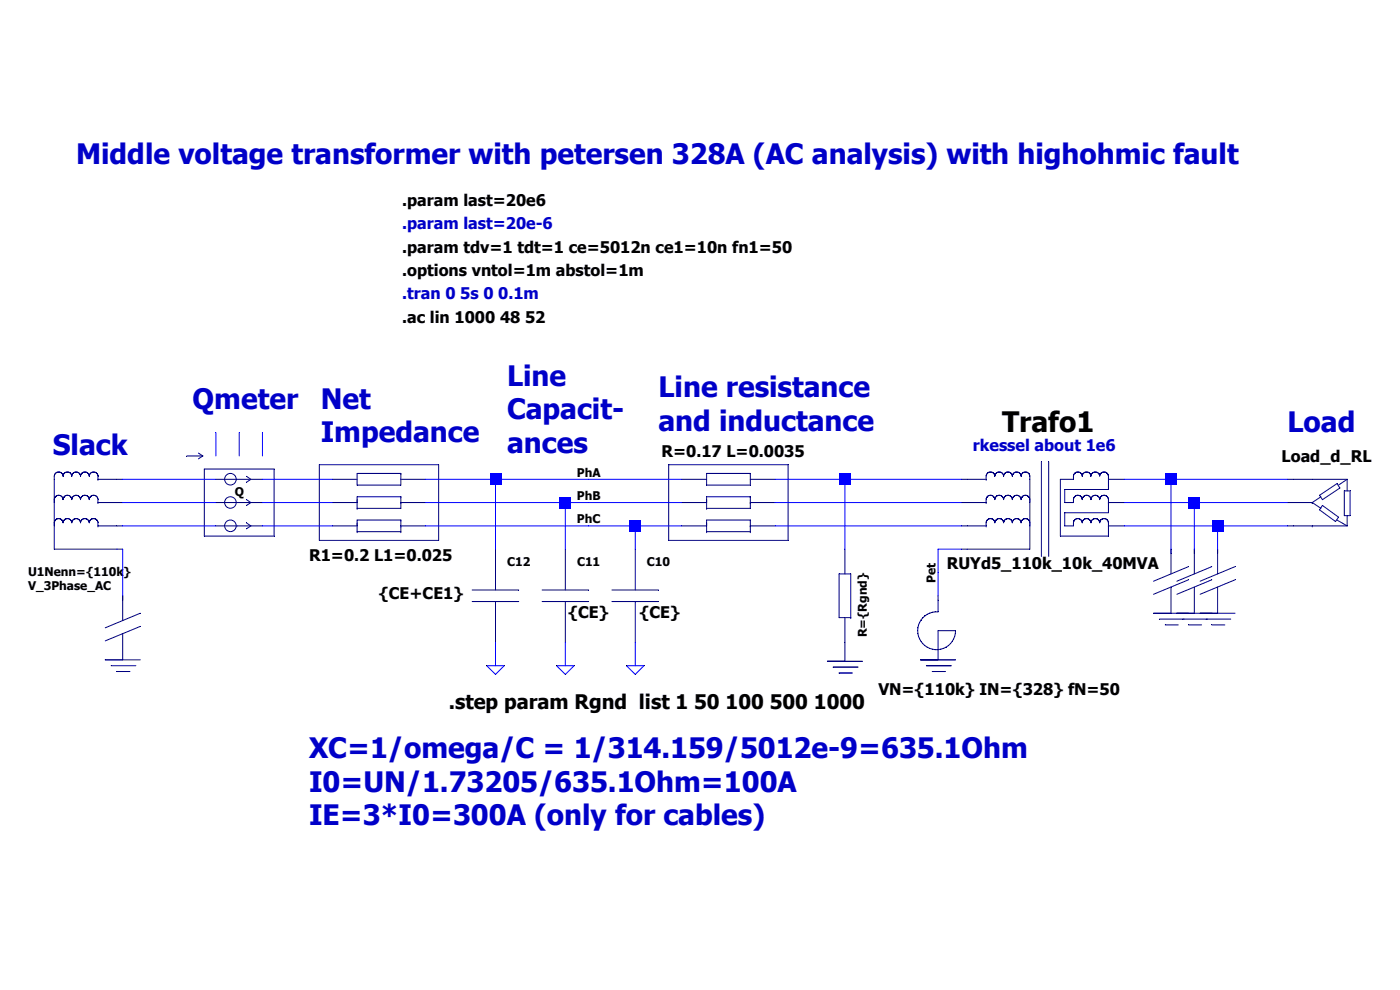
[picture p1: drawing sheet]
<svg xmlns="http://www.w3.org/2000/svg" width="297mm" height="210mm" viewBox="0 0 297 210" stroke-linecap="round" stroke-linejoin="round" font-family="sans-serif">
<defs><g id="words">
<g font-size="6" fill="#0000c8">
<text x="16.2" y="34.9">Middle voltage transformer with petersen 328A (AC analysis) with highohmic fault</text>
<text x="107.7" y="81.9">Line</text>
<text x="40.9" y="86.8">Qmeter</text>
<text x="68.1" y="86.8">Net</text>
<text x="107.7" y="89">Capacit-</text>
<text x="139.9" y="84.4">Line resistance</text>
<text x="68.1" y="94">Impedance</text>
<text x="139.9" y="91.5">and inductance</text>
<text x="273.5" y="91.8">Load</text>
<text x="11.2" y="96.7">Slack</text>
<text x="107.7" y="96.1">ances</text>
<text x="65.7" y="161.1">XC=1/omega/C = 1/314.159/5012e-9=635.1Ohm</text>
<text x="65.7" y="168.2">I0=UN/1.73205/635.1Ohm=100A</text>
<text x="65.7" y="175.3">IE=3*I0=300A (only for cables)</text>
</g>
<text font-size="6" x="212.9" y="91.8">Trafo1</text>
<text font-size="4.3" x="95.3" y="150.5">.step param Rgnd list 1 50 100 500 1000</text>
<g font-size="3.4">
<text x="85.4" y="43.7">.param last=20e6</text>
<text x="85.4" y="53.6">.param tdv=1 tdt=1 ce=5012n ce1=10n fn1=50</text>
<text x="85.4" y="58.6">.options vntol=1m abstol=1m</text>
<text x="85.4" y="68.5">.ac lin 1000 48 52</text>
<text x="140.5" y="97">R=0.17 L=0.0035</text>
<text x="272.2" y="98.2">Load_d_RL</text>
<text x="65.6" y="119.2">R1=0.2 L1=0.025</text>
<text x="201.1" y="120.8">RUYd5_110k_10k_40MVA</text>
<text x="80.5" y="127.3">{CE+CE1}</text>
<text x="120.7" y="131.3">{CE}</text>
<text x="135.9" y="131.3">{CE}</text>
<text x="186.6" y="147.7">VN={110k} IN={328} fN=50</text>
</g>
<g font-size="3.4" fill="#0000c8">
<text x="85.4" y="48.7">.param last=20e-6</text>
<text x="85.4" y="63.5">.tran 0 5s 0 0.1m</text>
<text x="206.7" y="95.7">rkessel about 1e6</text>
</g>
<g font-size="2.5">
<text x="122.5" y="101.3">PhA</text>
<text x="49.9" y="105.3">Q</text>
<text x="122.5" y="106.2">PhB</text>
<text x="122.5" y="111.2">PhC</text>
<text x="6" y="122.3">U1Nenn={110k}</text>
<text x="6" y="125.4">V_3Phase_AC</text>
<text x="107.7" y="120.1">C12</text>
<text x="122.6" y="120.1">C11</text>
<text x="137.4" y="120.1">C10</text>
<text x="198.7" y="123.7" transform="rotate(-90 198.7 123.7)">Pet</text>
<text x="184.1" y="135.4" transform="rotate(-90 184.1 135.4)">R={Rgnd}</text>
</g>
</g></defs>
<path d="M11.5 101.2v.6" fill="none" stroke="#00007e" stroke-width=".21"/>
<path d="M20.8 101.8h4" fill="none" stroke="#00007e" stroke-width=".21"/>
<path d="M20.8 101.8h.1" fill="none" stroke="#00007e" stroke-width=".21"/>
<path d="M20.8 101.2v.6" fill="none" stroke="#00007e" stroke-width=".21"/>
<path d="M11.5 106.1v.6" fill="none" stroke="#00007e" stroke-width=".21"/>
<path d="M20.8 106.7h4" fill="none" stroke="#00007e" stroke-width=".21"/>
<path d="M20.8 106.7h.1" fill="none" stroke="#00007e" stroke-width=".21"/>
<path d="M20.8 106.1v.6" fill="none" stroke="#00007e" stroke-width=".21"/>
<path d="M11.5 111.1v.6" fill="none" stroke="#00007e" stroke-width=".21"/>
<path d="M20.8 111.7h4" fill="none" stroke="#00007e" stroke-width=".21"/>
<path d="M20.8 111.7h.1" fill="none" stroke="#00007e" stroke-width=".21"/>
<path d="M20.8 111.1v.6" fill="none" stroke="#00007e" stroke-width=".21"/>
<path d="M24.8 101.8h1.3" fill="none" stroke="#00007e" stroke-width=".21"/>
<path d="M24.8 106.7h1.3" fill="none" stroke="#00007e" stroke-width=".21"/>
<path d="M24.8 111.7h1.3" fill="none" stroke="#00007e" stroke-width=".21"/>
<path d="M24.8 116.6h1.3" fill="none" stroke="#00007e" stroke-width=".21"/>
<path d="M11.5 101.8v14.8" fill="none" stroke="#00007e" stroke-width=".21"/>
<path d="M11.5 116.6h13.3" fill="none" stroke="#00007e" stroke-width=".21"/>
<path d="M11.5 101.1v.1" fill="none" stroke="#00007e" stroke-width=".21"/>
<path d="M11.5 101v.1" fill="none" stroke="#00007e" stroke-width=".21"/>
<path d="M11.6 100.9l-.1 .1" fill="none" stroke="#00007e" stroke-width=".21"/>
<path d="M11.6 100.8v.1" fill="none" stroke="#00007e" stroke-width=".21"/>
<path d="M11.6 100.7v.1" fill="none" stroke="#00007e" stroke-width=".21"/>
<path d="M11.7 100.7h-.1" fill="none" stroke="#00007e" stroke-width=".21"/>
<path d="M11.7 100.6v.1" fill="none" stroke="#00007e" stroke-width=".21"/>
<path d="M11.8 100.5l-.1 .1" fill="none" stroke="#00007e" stroke-width=".21"/>
<path d="M11.9 100.5h-.1" fill="none" stroke="#00007e" stroke-width=".21"/>
<path d="M11.9 100.4v.1" fill="none" stroke="#00007e" stroke-width=".21"/>
<path d="M12 100.4h-.1" fill="none" stroke="#00007e" stroke-width=".21"/>
<path d="M12.1 100.3l-.1 .1" fill="none" stroke="#00007e" stroke-width=".21"/>
<path d="M12.2 100.3h-.1" fill="none" stroke="#00007e" stroke-width=".21"/>
<path d="M12.2 100.3h.1" fill="none" stroke="#00007e" stroke-width=".21"/>
<path d="M12.4 100.2l-.2 .1" fill="none" stroke="#00007e" stroke-width=".21"/>
<path d="M12.4 100.2h.1" fill="none" stroke="#00007e" stroke-width=".21"/>
<path d="M12.4 100.2h.1" fill="none" stroke="#00007e" stroke-width=".21"/>
<path d="M12.5 100.2h.1" fill="none" stroke="#00007e" stroke-width=".21"/>
<path d="M12.6 100.2l.1 .1" fill="none" stroke="#00007e" stroke-width=".21"/>
<path d="M12.7 100.3h.1" fill="none" stroke="#00007e" stroke-width=".21"/>
<path d="M12.8 100.3h.1" fill="none" stroke="#00007e" stroke-width=".21"/>
<path d="M12.9 100.3v.1" fill="none" stroke="#00007e" stroke-width=".21"/>
<path d="M12.9 100.4h.1" fill="none" stroke="#00007e" stroke-width=".21"/>
<path d="M13 100.4l.1 .1" fill="none" stroke="#00007e" stroke-width=".21"/>
<path d="M13.1 100.5h.1" fill="none" stroke="#00007e" stroke-width=".21"/>
<path d="M13.2 100.5v.1" fill="none" stroke="#00007e" stroke-width=".21"/>
<path d="M13.2 100.6l.1 .1" fill="none" stroke="#00007e" stroke-width=".21"/>
<path d="M13.3 100.7v.1" fill="none" stroke="#00007e" stroke-width=".21"/>
<path d="M13.3 100.8h.1" fill="none" stroke="#00007e" stroke-width=".21"/>
<path d="M13.3 100.8l.1 .1" fill="none" stroke="#00007e" stroke-width=".21"/>
<path d="M13.4 100.9v.1" fill="none" stroke="#00007e" stroke-width=".21"/>
<path d="M13.4 101v.1" fill="none" stroke="#00007e" stroke-width=".21"/>
<path d="M13.4 101.1v.1" fill="none" stroke="#00007e" stroke-width=".21"/>
<path d="M13.4 101v.1" fill="none" stroke="#00007e" stroke-width=".21"/>
<path d="M13.4 100.9v.1" fill="none" stroke="#00007e" stroke-width=".21"/>
<path d="M13.5 100.8l-.1 .1" fill="none" stroke="#00007e" stroke-width=".21"/>
<path d="M13.5 100.7v.1" fill="none" stroke="#00007e" stroke-width=".21"/>
<path d="M13.5 100.7h.1" fill="none" stroke="#00007e" stroke-width=".21"/>
<path d="M13.6 100.6l-.1 .1" fill="none" stroke="#00007e" stroke-width=".21"/>
<path d="M13.6 100.5v.1" fill="none" stroke="#00007e" stroke-width=".21"/>
<path d="M13.7 100.5h-.1" fill="none" stroke="#00007e" stroke-width=".21"/>
<path d="M13.8 100.4l-.1 .1" fill="none" stroke="#00007e" stroke-width=".21"/>
<path d="M13.9 100.4h-.1" fill="none" stroke="#00007e" stroke-width=".21"/>
<path d="M13.9 100.3v.1" fill="none" stroke="#00007e" stroke-width=".21"/>
<path d="M14 100.3h-.1" fill="none" stroke="#00007e" stroke-width=".21"/>
<path d="M14.1 100.3h-.1" fill="none" stroke="#00007e" stroke-width=".21"/>
<path d="M14.2 100.2l-.1 .1" fill="none" stroke="#00007e" stroke-width=".21"/>
<path d="M14.2 100.2h.1" fill="none" stroke="#00007e" stroke-width=".21"/>
<path d="M14.3 100.2h.1" fill="none" stroke="#00007e" stroke-width=".21"/>
<path d="M14.4 100.2h.1" fill="none" stroke="#00007e" stroke-width=".21"/>
<path d="M14.5 100.2l.1 .1" fill="none" stroke="#00007e" stroke-width=".21"/>
<path d="M14.6 100.3h.1" fill="none" stroke="#00007e" stroke-width=".21"/>
<path d="M14.6 100.3h.1" fill="none" stroke="#00007e" stroke-width=".21"/>
<path d="M14.7 100.3l.1 .1" fill="none" stroke="#00007e" stroke-width=".21"/>
<path d="M14.8 100.4h.1" fill="none" stroke="#00007e" stroke-width=".21"/>
<path d="M14.9 100.4v.1" fill="none" stroke="#00007e" stroke-width=".21"/>
<path d="M14.9 100.5h.1" fill="none" stroke="#00007e" stroke-width=".21"/>
<path d="M15 100.5l.1 .1" fill="none" stroke="#00007e" stroke-width=".21"/>
<path d="M15.1 100.6v.1" fill="none" stroke="#00007e" stroke-width=".21"/>
<path d="M15.1 100.7v.1" fill="none" stroke="#00007e" stroke-width=".21"/>
<path d="M15.1 100.8h.1" fill="none" stroke="#00007e" stroke-width=".21"/>
<path d="M15.2 100.8v.1" fill="none" stroke="#00007e" stroke-width=".21"/>
<path d="M15.2 100.9v.1" fill="none" stroke="#00007e" stroke-width=".21"/>
<path d="M15.2 101v.1" fill="none" stroke="#00007e" stroke-width=".21"/>
<path d="M15.3 101.1v.1" fill="none" stroke="#00007e" stroke-width=".21"/>
<path d="M15.3 101v.1" fill="none" stroke="#00007e" stroke-width=".21"/>
<path d="M15.3 100.9v.1" fill="none" stroke="#00007e" stroke-width=".21"/>
<path d="M15.3 100.8v.1" fill="none" stroke="#00007e" stroke-width=".21"/>
<path d="M15.4 100.7l-.1 .1" fill="none" stroke="#00007e" stroke-width=".21"/>
<path d="M15.4 100.7h.1" fill="none" stroke="#00007e" stroke-width=".21"/>
<path d="M15.4 100.6v.1" fill="none" stroke="#00007e" stroke-width=".21"/>
<path d="M15.5 100.5l-.1 .1" fill="none" stroke="#00007e" stroke-width=".21"/>
<path d="M15.6 100.5h-.1" fill="none" stroke="#00007e" stroke-width=".21"/>
<path d="M15.6 100.4v.1" fill="none" stroke="#00007e" stroke-width=".21"/>
<path d="M15.7 100.4h-.1" fill="none" stroke="#00007e" stroke-width=".21"/>
<path d="M15.8 100.3l-.1 .1" fill="none" stroke="#00007e" stroke-width=".21"/>
<path d="M15.9 100.3h-.1" fill="none" stroke="#00007e" stroke-width=".21"/>
<path d="M16 100.3h-.1" fill="none" stroke="#00007e" stroke-width=".21"/>
<path d="M16.1 100.2l-.1 .1" fill="none" stroke="#00007e" stroke-width=".21"/>
<path d="M16.1 100.2h.1" fill="none" stroke="#00007e" stroke-width=".21"/>
<path d="M16.1 100.2h.1" fill="none" stroke="#00007e" stroke-width=".21"/>
<path d="M16.2 100.2h.1" fill="none" stroke="#00007e" stroke-width=".21"/>
<path d="M16.3 100.2l.1 .1" fill="none" stroke="#00007e" stroke-width=".21"/>
<path d="M16.4 100.3h.1" fill="none" stroke="#00007e" stroke-width=".21"/>
<path d="M16.5 100.3h.1" fill="none" stroke="#00007e" stroke-width=".21"/>
<path d="M16.6 100.3l.1 .1" fill="none" stroke="#00007e" stroke-width=".21"/>
<path d="M16.7 100.4h.1" fill="none" stroke="#00007e" stroke-width=".21"/>
<path d="M16.7 100.4l.1 .1" fill="none" stroke="#00007e" stroke-width=".21"/>
<path d="M16.8 100.5h.1" fill="none" stroke="#00007e" stroke-width=".21"/>
<path d="M16.9 100.5v.1" fill="none" stroke="#00007e" stroke-width=".21"/>
<path d="M16.9 100.6l.1 .1" fill="none" stroke="#00007e" stroke-width=".21"/>
<path d="M17 100.7v.1" fill="none" stroke="#00007e" stroke-width=".21"/>
<path d="M17 100.8h.1" fill="none" stroke="#00007e" stroke-width=".21"/>
<path d="M17 100.8l.1 .1" fill="none" stroke="#00007e" stroke-width=".21"/>
<path d="M17.1 100.9v.1" fill="none" stroke="#00007e" stroke-width=".21"/>
<path d="M17.1 101v.1" fill="none" stroke="#00007e" stroke-width=".21"/>
<path d="M17.1 101.1v.1" fill="none" stroke="#00007e" stroke-width=".21"/>
<path d="M17.1 101v.1" fill="none" stroke="#00007e" stroke-width=".21"/>
<path d="M17.1 100.9v.1" fill="none" stroke="#00007e" stroke-width=".21"/>
<path d="M17.2 100.8l-.1 .1" fill="none" stroke="#00007e" stroke-width=".21"/>
<path d="M17.2 100.7v.1" fill="none" stroke="#00007e" stroke-width=".21"/>
<path d="M17.2 100.7h.1" fill="none" stroke="#00007e" stroke-width=".21"/>
<path d="M17.3 100.6l-.1 .1" fill="none" stroke="#00007e" stroke-width=".21"/>
<path d="M17.4 100.5l-.1 .1" fill="none" stroke="#00007e" stroke-width=".21"/>
<path d="M17.4 100.5h.1" fill="none" stroke="#00007e" stroke-width=".21"/>
<path d="M17.5 100.4l-.1 .1" fill="none" stroke="#00007e" stroke-width=".21"/>
<path d="M17.6 100.4h-.1" fill="none" stroke="#00007e" stroke-width=".21"/>
<path d="M17.6 100.3v.1" fill="none" stroke="#00007e" stroke-width=".21"/>
<path d="M17.7 100.3h-.1" fill="none" stroke="#00007e" stroke-width=".21"/>
<path d="M17.8 100.3h-.1" fill="none" stroke="#00007e" stroke-width=".21"/>
<path d="M17.9 100.2l-.1 .1" fill="none" stroke="#00007e" stroke-width=".21"/>
<path d="M17.9 100.2h.1" fill="none" stroke="#00007e" stroke-width=".21"/>
<path d="M18 100.2h.1" fill="none" stroke="#00007e" stroke-width=".21"/>
<path d="M18.1 100.2h.1" fill="none" stroke="#00007e" stroke-width=".21"/>
<path d="M18.2 100.2l.1 .1" fill="none" stroke="#00007e" stroke-width=".21"/>
<path d="M18.3 100.3h.1" fill="none" stroke="#00007e" stroke-width=".21"/>
<path d="M18.3 100.3h.1" fill="none" stroke="#00007e" stroke-width=".21"/>
<path d="M18.4 100.3l.1 .1" fill="none" stroke="#00007e" stroke-width=".21"/>
<path d="M18.5 100.4h.1" fill="none" stroke="#00007e" stroke-width=".21"/>
<path d="M18.6 100.4v.1" fill="none" stroke="#00007e" stroke-width=".21"/>
<path d="M18.6 100.5h.1" fill="none" stroke="#00007e" stroke-width=".21"/>
<path d="M18.7 100.5l.1 .1" fill="none" stroke="#00007e" stroke-width=".21"/>
<path d="M18.8 100.6v.1" fill="none" stroke="#00007e" stroke-width=".21"/>
<path d="M18.8 100.7l.1 .1" fill="none" stroke="#00007e" stroke-width=".21"/>
<path d="M18.9 100.8h.1" fill="none" stroke="#00007e" stroke-width=".21"/>
<path d="M18.9 100.8v.1" fill="none" stroke="#00007e" stroke-width=".21"/>
<path d="M18.9 100.9v.1" fill="none" stroke="#00007e" stroke-width=".21"/>
<path d="M18.9 101l.1 .1" fill="none" stroke="#00007e" stroke-width=".21"/>
<path d="M19 101.1v.1" fill="none" stroke="#00007e" stroke-width=".21"/>
<path d="M19 101v.1" fill="none" stroke="#00007e" stroke-width=".21"/>
<path d="M19 100.9v.1" fill="none" stroke="#00007e" stroke-width=".21"/>
<path d="M19 100.8v.1" fill="none" stroke="#00007e" stroke-width=".21"/>
<path d="M19.1 100.7l-.1 .1" fill="none" stroke="#00007e" stroke-width=".21"/>
<path d="M19.1 100.7h.1" fill="none" stroke="#00007e" stroke-width=".21"/>
<path d="M19.2 100.6l-.1 .1" fill="none" stroke="#00007e" stroke-width=".21"/>
<path d="M19.2 100.5v.1" fill="none" stroke="#00007e" stroke-width=".21"/>
<path d="M19.3 100.5h-.1" fill="none" stroke="#00007e" stroke-width=".21"/>
<path d="M19.3 100.4v.1" fill="none" stroke="#00007e" stroke-width=".21"/>
<path d="M19.4 100.4h-.1" fill="none" stroke="#00007e" stroke-width=".21"/>
<path d="M19.5 100.3l-.1 .1" fill="none" stroke="#00007e" stroke-width=".21"/>
<path d="M19.6 100.3h-.1" fill="none" stroke="#00007e" stroke-width=".21"/>
<path d="M19.7 100.3h-.1" fill="none" stroke="#00007e" stroke-width=".21"/>
<path d="M19.8 100.2l-.1 .1" fill="none" stroke="#00007e" stroke-width=".21"/>
<path d="M19.8 100.2h.1" fill="none" stroke="#00007e" stroke-width=".21"/>
<path d="M19.9 100.2h.1" fill="none" stroke="#00007e" stroke-width=".21"/>
<path d="M19.9 100.2h.1" fill="none" stroke="#00007e" stroke-width=".21"/>
<path d="M20 100.2l.1 .1" fill="none" stroke="#00007e" stroke-width=".21"/>
<path d="M20.1 100.3h.1" fill="none" stroke="#00007e" stroke-width=".21"/>
<path d="M20.2 100.3h.1" fill="none" stroke="#00007e" stroke-width=".21"/>
<path d="M20.3 100.3l.1 .1" fill="none" stroke="#00007e" stroke-width=".21"/>
<path d="M20.4 100.4h.1" fill="none" stroke="#00007e" stroke-width=".21"/>
<path d="M20.4 100.4l.1 .1" fill="none" stroke="#00007e" stroke-width=".21"/>
<path d="M20.5 100.5h.1" fill="none" stroke="#00007e" stroke-width=".21"/>
<path d="M20.6 100.5v.1" fill="none" stroke="#00007e" stroke-width=".21"/>
<path d="M20.6 100.6l.1 .1" fill="none" stroke="#00007e" stroke-width=".21"/>
<path d="M20.7 100.7v.1" fill="none" stroke="#00007e" stroke-width=".21"/>
<path d="M20.7 100.8h.1" fill="none" stroke="#00007e" stroke-width=".21"/>
<path d="M20.8 100.8v.1" fill="none" stroke="#00007e" stroke-width=".21"/>
<path d="M20.8 100.9v.1" fill="none" stroke="#00007e" stroke-width=".21"/>
<path d="M20.8 101v.1" fill="none" stroke="#00007e" stroke-width=".21"/>
<path d="M11.5 106v.1" fill="none" stroke="#00007e" stroke-width=".21"/>
<path d="M11.5 105.9v.1" fill="none" stroke="#00007e" stroke-width=".21"/>
<path d="M11.6 105.8l-.1 .1" fill="none" stroke="#00007e" stroke-width=".21"/>
<path d="M11.6 105.8h.1" fill="none" stroke="#00007e" stroke-width=".21"/>
<path d="M11.6 105.7v.1" fill="none" stroke="#00007e" stroke-width=".21"/>
<path d="M11.7 105.6l-.1 .1" fill="none" stroke="#00007e" stroke-width=".21"/>
<path d="M11.7 105.5v.1" fill="none" stroke="#00007e" stroke-width=".21"/>
<path d="M11.8 105.5h-.1" fill="none" stroke="#00007e" stroke-width=".21"/>
<path d="M11.9 105.4l-.1 .1" fill="none" stroke="#00007e" stroke-width=".21"/>
<path d="M11.9 105.4h.1" fill="none" stroke="#00007e" stroke-width=".21"/>
<path d="M12 105.3l-.1 .1" fill="none" stroke="#00007e" stroke-width=".21"/>
<path d="M12.1 105.3h-.1" fill="none" stroke="#00007e" stroke-width=".21"/>
<path d="M12.2 105.2l-.1 .1" fill="none" stroke="#00007e" stroke-width=".21"/>
<path d="M12.2 105.2h.1" fill="none" stroke="#00007e" stroke-width=".21"/>
<path d="M12.4 105.2h-.2" fill="none" stroke="#00007e" stroke-width=".21"/>
<path d="M12.4 105.2h.1" fill="none" stroke="#00007e" stroke-width=".21"/>
<path d="M12.4 105.2h.1" fill="none" stroke="#00007e" stroke-width=".21"/>
<path d="M12.5 105.2h.1" fill="none" stroke="#00007e" stroke-width=".21"/>
<path d="M12.6 105.2h.1" fill="none" stroke="#00007e" stroke-width=".21"/>
<path d="M12.7 105.2l.1 .1" fill="none" stroke="#00007e" stroke-width=".21"/>
<path d="M12.8 105.3h.1" fill="none" stroke="#00007e" stroke-width=".21"/>
<path d="M12.9 105.3h.1" fill="none" stroke="#00007e" stroke-width=".21"/>
<path d="M12.9 105.3l.1 .1" fill="none" stroke="#00007e" stroke-width=".21"/>
<path d="M13 105.4h.1" fill="none" stroke="#00007e" stroke-width=".21"/>
<path d="M13.1 105.4l.1 .1" fill="none" stroke="#00007e" stroke-width=".21"/>
<path d="M13.2 105.5v.1" fill="none" stroke="#00007e" stroke-width=".21"/>
<path d="M13.2 105.6h.1" fill="none" stroke="#00007e" stroke-width=".21"/>
<path d="M13.3 105.6v.1" fill="none" stroke="#00007e" stroke-width=".21"/>
<path d="M13.3 105.7v.1" fill="none" stroke="#00007e" stroke-width=".21"/>
<path d="M13.3 105.8l.1 .1" fill="none" stroke="#00007e" stroke-width=".21"/>
<path d="M13.4 105.9v.1" fill="none" stroke="#00007e" stroke-width=".21"/>
<path d="M13.4 106v.1" fill="none" stroke="#00007e" stroke-width=".21"/>
<path d="M13.4 106v.1" fill="none" stroke="#00007e" stroke-width=".21"/>
<path d="M13.4 105.9v.1" fill="none" stroke="#00007e" stroke-width=".21"/>
<path d="M13.4 105.8v.1" fill="none" stroke="#00007e" stroke-width=".21"/>
<path d="M13.5 105.8h-.1" fill="none" stroke="#00007e" stroke-width=".21"/>
<path d="M13.5 105.7v.1" fill="none" stroke="#00007e" stroke-width=".21"/>
<path d="M13.5 105.6v.1" fill="none" stroke="#00007e" stroke-width=".21"/>
<path d="M13.6 105.5l-.1 .1" fill="none" stroke="#00007e" stroke-width=".21"/>
<path d="M13.6 105.5h.1" fill="none" stroke="#00007e" stroke-width=".21"/>
<path d="M13.7 105.4l-.1 .1" fill="none" stroke="#00007e" stroke-width=".21"/>
<path d="M13.8 105.4h-.1" fill="none" stroke="#00007e" stroke-width=".21"/>
<path d="M13.9 105.3l-.1 .1" fill="none" stroke="#00007e" stroke-width=".21"/>
<path d="M13.9 105.3h.1" fill="none" stroke="#00007e" stroke-width=".21"/>
<path d="M14 105.2l-.1 .1" fill="none" stroke="#00007e" stroke-width=".21"/>
<path d="M14.1 105.2h-.1" fill="none" stroke="#00007e" stroke-width=".21"/>
<path d="M14.2 105.2h-.1" fill="none" stroke="#00007e" stroke-width=".21"/>
<path d="M14.2 105.2h.1" fill="none" stroke="#00007e" stroke-width=".21"/>
<path d="M14.3 105.2h.1" fill="none" stroke="#00007e" stroke-width=".21"/>
<path d="M14.4 105.2h.1" fill="none" stroke="#00007e" stroke-width=".21"/>
<path d="M14.5 105.2h.1" fill="none" stroke="#00007e" stroke-width=".21"/>
<path d="M14.6 105.2v.1" fill="none" stroke="#00007e" stroke-width=".21"/>
<path d="M14.6 105.3h.1" fill="none" stroke="#00007e" stroke-width=".21"/>
<path d="M14.7 105.3h.1" fill="none" stroke="#00007e" stroke-width=".21"/>
<path d="M14.8 105.3l.1 .1" fill="none" stroke="#00007e" stroke-width=".21"/>
<path d="M14.9 105.4h.1" fill="none" stroke="#00007e" stroke-width=".21"/>
<path d="M14.9 105.4l.1 .1" fill="none" stroke="#00007e" stroke-width=".21"/>
<path d="M15 105.5l.1 .1" fill="none" stroke="#00007e" stroke-width=".21"/>
<path d="M15.1 105.6h.1" fill="none" stroke="#00007e" stroke-width=".21"/>
<path d="M15.1 105.6v.1" fill="none" stroke="#00007e" stroke-width=".21"/>
<path d="M15.1 105.7l.1 .1" fill="none" stroke="#00007e" stroke-width=".21"/>
<path d="M15.2 105.8v.1" fill="none" stroke="#00007e" stroke-width=".21"/>
<path d="M15.2 105.9v.1" fill="none" stroke="#00007e" stroke-width=".21"/>
<path d="M15.2 106v.1" fill="none" stroke="#00007e" stroke-width=".21"/>
<path d="M15.3 106v.1" fill="none" stroke="#00007e" stroke-width=".21"/>
<path d="M15.3 105.9v.1" fill="none" stroke="#00007e" stroke-width=".21"/>
<path d="M15.3 105.8v.1" fill="none" stroke="#00007e" stroke-width=".21"/>
<path d="M15.3 105.8h.1" fill="none" stroke="#00007e" stroke-width=".21"/>
<path d="M15.4 105.7l-.1 .1" fill="none" stroke="#00007e" stroke-width=".21"/>
<path d="M15.4 105.6v.1" fill="none" stroke="#00007e" stroke-width=".21"/>
<path d="M15.4 105.5v.1" fill="none" stroke="#00007e" stroke-width=".21"/>
<path d="M15.5 105.5h-.1" fill="none" stroke="#00007e" stroke-width=".21"/>
<path d="M15.6 105.4l-.1 .1" fill="none" stroke="#00007e" stroke-width=".21"/>
<path d="M15.6 105.4h.1" fill="none" stroke="#00007e" stroke-width=".21"/>
<path d="M15.7 105.3l-.1 .1" fill="none" stroke="#00007e" stroke-width=".21"/>
<path d="M15.8 105.3h-.1" fill="none" stroke="#00007e" stroke-width=".21"/>
<path d="M15.9 105.2l-.1 .1" fill="none" stroke="#00007e" stroke-width=".21"/>
<path d="M16 105.2h-.1" fill="none" stroke="#00007e" stroke-width=".21"/>
<path d="M16.1 105.2h-.1" fill="none" stroke="#00007e" stroke-width=".21"/>
<path d="M16.1 105.2h.1" fill="none" stroke="#00007e" stroke-width=".21"/>
<path d="M16.1 105.2h.1" fill="none" stroke="#00007e" stroke-width=".21"/>
<path d="M16.2 105.2h.1" fill="none" stroke="#00007e" stroke-width=".21"/>
<path d="M16.3 105.2h.1" fill="none" stroke="#00007e" stroke-width=".21"/>
<path d="M16.4 105.2l.1 .1" fill="none" stroke="#00007e" stroke-width=".21"/>
<path d="M16.5 105.3h.1" fill="none" stroke="#00007e" stroke-width=".21"/>
<path d="M16.6 105.3h.1" fill="none" stroke="#00007e" stroke-width=".21"/>
<path d="M16.7 105.3v.1" fill="none" stroke="#00007e" stroke-width=".21"/>
<path d="M16.7 105.4h.1" fill="none" stroke="#00007e" stroke-width=".21"/>
<path d="M16.8 105.4l.1 .1" fill="none" stroke="#00007e" stroke-width=".21"/>
<path d="M16.9 105.5v.1" fill="none" stroke="#00007e" stroke-width=".21"/>
<path d="M16.9 105.6h.1" fill="none" stroke="#00007e" stroke-width=".21"/>
<path d="M17 105.6v.1" fill="none" stroke="#00007e" stroke-width=".21"/>
<path d="M17 105.7v.1" fill="none" stroke="#00007e" stroke-width=".21"/>
<path d="M17 105.8l.1 .1" fill="none" stroke="#00007e" stroke-width=".21"/>
<path d="M17.1 105.9v.1" fill="none" stroke="#00007e" stroke-width=".21"/>
<path d="M17.1 106v.1" fill="none" stroke="#00007e" stroke-width=".21"/>
<path d="M17.1 106v.1" fill="none" stroke="#00007e" stroke-width=".21"/>
<path d="M17.1 105.9v.1" fill="none" stroke="#00007e" stroke-width=".21"/>
<path d="M17.1 105.8v.1" fill="none" stroke="#00007e" stroke-width=".21"/>
<path d="M17.2 105.8h-.1" fill="none" stroke="#00007e" stroke-width=".21"/>
<path d="M17.2 105.7v.1" fill="none" stroke="#00007e" stroke-width=".21"/>
<path d="M17.2 105.6v.1" fill="none" stroke="#00007e" stroke-width=".21"/>
<path d="M17.3 105.5l-.1 .1" fill="none" stroke="#00007e" stroke-width=".21"/>
<path d="M17.4 105.5h-.1" fill="none" stroke="#00007e" stroke-width=".21"/>
<path d="M17.4 105.4v.1" fill="none" stroke="#00007e" stroke-width=".21"/>
<path d="M17.5 105.4h-.1" fill="none" stroke="#00007e" stroke-width=".21"/>
<path d="M17.6 105.3l-.1 .1" fill="none" stroke="#00007e" stroke-width=".21"/>
<path d="M17.6 105.3h.1" fill="none" stroke="#00007e" stroke-width=".21"/>
<path d="M17.7 105.2l-.1 .1" fill="none" stroke="#00007e" stroke-width=".21"/>
<path d="M17.8 105.2h-.1" fill="none" stroke="#00007e" stroke-width=".21"/>
<path d="M17.9 105.2h-.1" fill="none" stroke="#00007e" stroke-width=".21"/>
<path d="M17.9 105.2h.1" fill="none" stroke="#00007e" stroke-width=".21"/>
<path d="M18 105.2h.1" fill="none" stroke="#00007e" stroke-width=".21"/>
<path d="M18.1 105.2h.1" fill="none" stroke="#00007e" stroke-width=".21"/>
<path d="M18.2 105.2h.1" fill="none" stroke="#00007e" stroke-width=".21"/>
<path d="M18.3 105.2v.1" fill="none" stroke="#00007e" stroke-width=".21"/>
<path d="M18.3 105.3h.1" fill="none" stroke="#00007e" stroke-width=".21"/>
<path d="M18.4 105.3h.1" fill="none" stroke="#00007e" stroke-width=".21"/>
<path d="M18.5 105.3l.1 .1" fill="none" stroke="#00007e" stroke-width=".21"/>
<path d="M18.6 105.4h.1" fill="none" stroke="#00007e" stroke-width=".21"/>
<path d="M18.6 105.4l.1 .1" fill="none" stroke="#00007e" stroke-width=".21"/>
<path d="M18.7 105.5l.1 .1" fill="none" stroke="#00007e" stroke-width=".21"/>
<path d="M18.8 105.6h.1" fill="none" stroke="#00007e" stroke-width=".21"/>
<path d="M18.8 105.6l.1 .1" fill="none" stroke="#00007e" stroke-width=".21"/>
<path d="M18.9 105.7v.1" fill="none" stroke="#00007e" stroke-width=".21"/>
<path d="M18.9 105.8v.1" fill="none" stroke="#00007e" stroke-width=".21"/>
<path d="M18.9 105.9v.1" fill="none" stroke="#00007e" stroke-width=".21"/>
<path d="M18.9 106l.1 .1" fill="none" stroke="#00007e" stroke-width=".21"/>
<path d="M19 106v.1" fill="none" stroke="#00007e" stroke-width=".21"/>
<path d="M19 105.9v.1" fill="none" stroke="#00007e" stroke-width=".21"/>
<path d="M19 105.8v.1" fill="none" stroke="#00007e" stroke-width=".21"/>
<path d="M19 105.8h.1" fill="none" stroke="#00007e" stroke-width=".21"/>
<path d="M19.1 105.7l-.1 .1" fill="none" stroke="#00007e" stroke-width=".21"/>
<path d="M19.1 105.6v.1" fill="none" stroke="#00007e" stroke-width=".21"/>
<path d="M19.2 105.5l-.1 .1" fill="none" stroke="#00007e" stroke-width=".21"/>
<path d="M19.2 105.5h.1" fill="none" stroke="#00007e" stroke-width=".21"/>
<path d="M19.3 105.4l-.1 .1" fill="none" stroke="#00007e" stroke-width=".21"/>
<path d="M19.3 105.4h.1" fill="none" stroke="#00007e" stroke-width=".21"/>
<path d="M19.4 105.3l-.1 .1" fill="none" stroke="#00007e" stroke-width=".21"/>
<path d="M19.5 105.3h-.1" fill="none" stroke="#00007e" stroke-width=".21"/>
<path d="M19.6 105.2l-.1 .1" fill="none" stroke="#00007e" stroke-width=".21"/>
<path d="M19.7 105.2h-.1" fill="none" stroke="#00007e" stroke-width=".21"/>
<path d="M19.8 105.2h-.1" fill="none" stroke="#00007e" stroke-width=".21"/>
<path d="M19.8 105.2h.1" fill="none" stroke="#00007e" stroke-width=".21"/>
<path d="M19.9 105.2h.1" fill="none" stroke="#00007e" stroke-width=".21"/>
<path d="M19.9 105.2h.1" fill="none" stroke="#00007e" stroke-width=".21"/>
<path d="M20 105.2h.1" fill="none" stroke="#00007e" stroke-width=".21"/>
<path d="M20.1 105.2l.1 .1" fill="none" stroke="#00007e" stroke-width=".21"/>
<path d="M20.2 105.3h.1" fill="none" stroke="#00007e" stroke-width=".21"/>
<path d="M20.3 105.3h.1" fill="none" stroke="#00007e" stroke-width=".21"/>
<path d="M20.4 105.3v.1" fill="none" stroke="#00007e" stroke-width=".21"/>
<path d="M20.4 105.4h.1" fill="none" stroke="#00007e" stroke-width=".21"/>
<path d="M20.5 105.4l.1 .1" fill="none" stroke="#00007e" stroke-width=".21"/>
<path d="M20.6 105.5v.1" fill="none" stroke="#00007e" stroke-width=".21"/>
<path d="M20.6 105.6h.1" fill="none" stroke="#00007e" stroke-width=".21"/>
<path d="M20.7 105.6v.1" fill="none" stroke="#00007e" stroke-width=".21"/>
<path d="M20.7 105.7l.1 .1" fill="none" stroke="#00007e" stroke-width=".21"/>
<path d="M20.8 105.8v.1" fill="none" stroke="#00007e" stroke-width=".21"/>
<path d="M20.8 105.9v.1" fill="none" stroke="#00007e" stroke-width=".21"/>
<path d="M20.8 106v.1" fill="none" stroke="#00007e" stroke-width=".21"/>
<path d="M11.5 111v.1" fill="none" stroke="#00007e" stroke-width=".21"/>
<path d="M11.5 110.9v.1" fill="none" stroke="#00007e" stroke-width=".21"/>
<path d="M11.6 110.8l-.1 .1" fill="none" stroke="#00007e" stroke-width=".21"/>
<path d="M11.6 110.7v.1" fill="none" stroke="#00007e" stroke-width=".21"/>
<path d="M11.6 110.6v.1" fill="none" stroke="#00007e" stroke-width=".21"/>
<path d="M11.7 110.6h-.1" fill="none" stroke="#00007e" stroke-width=".21"/>
<path d="M11.7 110.5v.1" fill="none" stroke="#00007e" stroke-width=".21"/>
<path d="M11.8 110.4l-.1 .1" fill="none" stroke="#00007e" stroke-width=".21"/>
<path d="M11.9 110.4h-.1" fill="none" stroke="#00007e" stroke-width=".21"/>
<path d="M11.9 110.3v.1" fill="none" stroke="#00007e" stroke-width=".21"/>
<path d="M12 110.3h-.1" fill="none" stroke="#00007e" stroke-width=".21"/>
<path d="M12.1 110.2l-.1 .1" fill="none" stroke="#00007e" stroke-width=".21"/>
<path d="M12.2 110.2h-.1" fill="none" stroke="#00007e" stroke-width=".21"/>
<path d="M12.2 110.2h.1" fill="none" stroke="#00007e" stroke-width=".21"/>
<path d="M12.4 110.1l-.2 .1" fill="none" stroke="#00007e" stroke-width=".21"/>
<path d="M12.4 110.1h.1" fill="none" stroke="#00007e" stroke-width=".21"/>
<path d="M12.4 110.1h.1" fill="none" stroke="#00007e" stroke-width=".21"/>
<path d="M12.5 110.1h.1" fill="none" stroke="#00007e" stroke-width=".21"/>
<path d="M12.6 110.1l.1 .1" fill="none" stroke="#00007e" stroke-width=".21"/>
<path d="M12.7 110.2h.1" fill="none" stroke="#00007e" stroke-width=".21"/>
<path d="M12.8 110.2h.1" fill="none" stroke="#00007e" stroke-width=".21"/>
<path d="M12.9 110.2v.1" fill="none" stroke="#00007e" stroke-width=".21"/>
<path d="M12.9 110.3h.1" fill="none" stroke="#00007e" stroke-width=".21"/>
<path d="M13 110.3l.1 .1" fill="none" stroke="#00007e" stroke-width=".21"/>
<path d="M13.1 110.4h.1" fill="none" stroke="#00007e" stroke-width=".21"/>
<path d="M13.2 110.4v.1" fill="none" stroke="#00007e" stroke-width=".21"/>
<path d="M13.2 110.5l.1 .1" fill="none" stroke="#00007e" stroke-width=".21"/>
<path d="M13.3 110.6v.1" fill="none" stroke="#00007e" stroke-width=".21"/>
<path d="M13.3 110.7h.1" fill="none" stroke="#00007e" stroke-width=".21"/>
<path d="M13.3 110.7l.1 .1" fill="none" stroke="#00007e" stroke-width=".21"/>
<path d="M13.4 110.8v.1" fill="none" stroke="#00007e" stroke-width=".21"/>
<path d="M13.4 110.9v.1" fill="none" stroke="#00007e" stroke-width=".21"/>
<path d="M13.4 111v.1" fill="none" stroke="#00007e" stroke-width=".21"/>
<path d="M13.4 110.9v.1" fill="none" stroke="#00007e" stroke-width=".21"/>
<path d="M13.4 110.8v.1" fill="none" stroke="#00007e" stroke-width=".21"/>
<path d="M13.5 110.7l-.1 .1" fill="none" stroke="#00007e" stroke-width=".21"/>
<path d="M13.5 110.6v.1" fill="none" stroke="#00007e" stroke-width=".21"/>
<path d="M13.5 110.6h.1" fill="none" stroke="#00007e" stroke-width=".21"/>
<path d="M13.6 110.5l-.1 .1" fill="none" stroke="#00007e" stroke-width=".21"/>
<path d="M13.6 110.4v.1" fill="none" stroke="#00007e" stroke-width=".21"/>
<path d="M13.7 110.4h-.1" fill="none" stroke="#00007e" stroke-width=".21"/>
<path d="M13.8 110.3l-.1 .1" fill="none" stroke="#00007e" stroke-width=".21"/>
<path d="M13.9 110.3h-.1" fill="none" stroke="#00007e" stroke-width=".21"/>
<path d="M13.9 110.2v.1" fill="none" stroke="#00007e" stroke-width=".21"/>
<path d="M14 110.2h-.1" fill="none" stroke="#00007e" stroke-width=".21"/>
<path d="M14.1 110.2h-.1" fill="none" stroke="#00007e" stroke-width=".21"/>
<path d="M14.2 110.1l-.1 .1" fill="none" stroke="#00007e" stroke-width=".21"/>
<path d="M14.2 110.1h.1" fill="none" stroke="#00007e" stroke-width=".21"/>
<path d="M14.3 110.1h.1" fill="none" stroke="#00007e" stroke-width=".21"/>
<path d="M14.4 110.1h.1" fill="none" stroke="#00007e" stroke-width=".21"/>
<path d="M14.5 110.1l.1 .1" fill="none" stroke="#00007e" stroke-width=".21"/>
<path d="M14.6 110.2h.1" fill="none" stroke="#00007e" stroke-width=".21"/>
<path d="M14.6 110.2h.1" fill="none" stroke="#00007e" stroke-width=".21"/>
<path d="M14.7 110.2l.1 .1" fill="none" stroke="#00007e" stroke-width=".21"/>
<path d="M14.8 110.3h.1" fill="none" stroke="#00007e" stroke-width=".21"/>
<path d="M14.9 110.3v.1" fill="none" stroke="#00007e" stroke-width=".21"/>
<path d="M14.9 110.4h.1" fill="none" stroke="#00007e" stroke-width=".21"/>
<path d="M15 110.4l.1 .1" fill="none" stroke="#00007e" stroke-width=".21"/>
<path d="M15.1 110.5v.1" fill="none" stroke="#00007e" stroke-width=".21"/>
<path d="M15.1 110.6v.1" fill="none" stroke="#00007e" stroke-width=".21"/>
<path d="M15.1 110.7h.1" fill="none" stroke="#00007e" stroke-width=".21"/>
<path d="M15.2 110.7v.1" fill="none" stroke="#00007e" stroke-width=".21"/>
<path d="M15.2 110.8v.1" fill="none" stroke="#00007e" stroke-width=".21"/>
<path d="M15.2 110.9v.1" fill="none" stroke="#00007e" stroke-width=".21"/>
<path d="M15.3 111v.1" fill="none" stroke="#00007e" stroke-width=".21"/>
<path d="M15.3 110.9v.1" fill="none" stroke="#00007e" stroke-width=".21"/>
<path d="M15.3 110.8v.1" fill="none" stroke="#00007e" stroke-width=".21"/>
<path d="M15.3 110.7v.1" fill="none" stroke="#00007e" stroke-width=".21"/>
<path d="M15.4 110.6l-.1 .1" fill="none" stroke="#00007e" stroke-width=".21"/>
<path d="M15.4 110.6h.1" fill="none" stroke="#00007e" stroke-width=".21"/>
<path d="M15.4 110.5v.1" fill="none" stroke="#00007e" stroke-width=".21"/>
<path d="M15.5 110.4l-.1 .1" fill="none" stroke="#00007e" stroke-width=".21"/>
<path d="M15.6 110.4h-.1" fill="none" stroke="#00007e" stroke-width=".21"/>
<path d="M15.6 110.3v.1" fill="none" stroke="#00007e" stroke-width=".21"/>
<path d="M15.7 110.3h-.1" fill="none" stroke="#00007e" stroke-width=".21"/>
<path d="M15.8 110.2l-.1 .1" fill="none" stroke="#00007e" stroke-width=".21"/>
<path d="M15.9 110.2h-.1" fill="none" stroke="#00007e" stroke-width=".21"/>
<path d="M16 110.2h-.1" fill="none" stroke="#00007e" stroke-width=".21"/>
<path d="M16.1 110.1l-.1 .1" fill="none" stroke="#00007e" stroke-width=".21"/>
<path d="M16.1 110.1h.1" fill="none" stroke="#00007e" stroke-width=".21"/>
<path d="M16.1 110.1h.1" fill="none" stroke="#00007e" stroke-width=".21"/>
<path d="M16.2 110.1h.1" fill="none" stroke="#00007e" stroke-width=".21"/>
<path d="M16.3 110.1l.1 .1" fill="none" stroke="#00007e" stroke-width=".21"/>
<path d="M16.4 110.2h.1" fill="none" stroke="#00007e" stroke-width=".21"/>
<path d="M16.5 110.2h.1" fill="none" stroke="#00007e" stroke-width=".21"/>
<path d="M16.6 110.2l.1 .1" fill="none" stroke="#00007e" stroke-width=".21"/>
<path d="M16.7 110.3h.1" fill="none" stroke="#00007e" stroke-width=".21"/>
<path d="M16.7 110.3l.1 .1" fill="none" stroke="#00007e" stroke-width=".21"/>
<path d="M16.8 110.4h.1" fill="none" stroke="#00007e" stroke-width=".21"/>
<path d="M16.9 110.4v.1" fill="none" stroke="#00007e" stroke-width=".21"/>
<path d="M16.9 110.5l.1 .1" fill="none" stroke="#00007e" stroke-width=".21"/>
<path d="M17 110.6v.1" fill="none" stroke="#00007e" stroke-width=".21"/>
<path d="M17 110.7h.1" fill="none" stroke="#00007e" stroke-width=".21"/>
<path d="M17 110.7l.1 .1" fill="none" stroke="#00007e" stroke-width=".21"/>
<path d="M17.1 110.8v.1" fill="none" stroke="#00007e" stroke-width=".21"/>
<path d="M17.1 110.9v.1" fill="none" stroke="#00007e" stroke-width=".21"/>
<path d="M17.1 111v.1" fill="none" stroke="#00007e" stroke-width=".21"/>
<path d="M17.1 110.9v.1" fill="none" stroke="#00007e" stroke-width=".21"/>
<path d="M17.1 110.8v.1" fill="none" stroke="#00007e" stroke-width=".21"/>
<path d="M17.2 110.7l-.1 .1" fill="none" stroke="#00007e" stroke-width=".21"/>
<path d="M17.2 110.6v.1" fill="none" stroke="#00007e" stroke-width=".21"/>
<path d="M17.2 110.6h.1" fill="none" stroke="#00007e" stroke-width=".21"/>
<path d="M17.3 110.5l-.1 .1" fill="none" stroke="#00007e" stroke-width=".21"/>
<path d="M17.4 110.4l-.1 .1" fill="none" stroke="#00007e" stroke-width=".21"/>
<path d="M17.4 110.4h.1" fill="none" stroke="#00007e" stroke-width=".21"/>
<path d="M17.5 110.3l-.1 .1" fill="none" stroke="#00007e" stroke-width=".21"/>
<path d="M17.6 110.3h-.1" fill="none" stroke="#00007e" stroke-width=".21"/>
<path d="M17.6 110.2v.1" fill="none" stroke="#00007e" stroke-width=".21"/>
<path d="M17.7 110.2h-.1" fill="none" stroke="#00007e" stroke-width=".21"/>
<path d="M17.8 110.2h-.1" fill="none" stroke="#00007e" stroke-width=".21"/>
<path d="M17.9 110.1l-.1 .1" fill="none" stroke="#00007e" stroke-width=".21"/>
<path d="M17.9 110.1h.1" fill="none" stroke="#00007e" stroke-width=".21"/>
<path d="M18 110.1h.1" fill="none" stroke="#00007e" stroke-width=".21"/>
<path d="M18.1 110.1h.1" fill="none" stroke="#00007e" stroke-width=".21"/>
<path d="M18.2 110.1l.1 .1" fill="none" stroke="#00007e" stroke-width=".21"/>
<path d="M18.3 110.2h.1" fill="none" stroke="#00007e" stroke-width=".21"/>
<path d="M18.3 110.2h.1" fill="none" stroke="#00007e" stroke-width=".21"/>
<path d="M18.4 110.2l.1 .1" fill="none" stroke="#00007e" stroke-width=".21"/>
<path d="M18.5 110.3h.1" fill="none" stroke="#00007e" stroke-width=".21"/>
<path d="M18.6 110.3v.1" fill="none" stroke="#00007e" stroke-width=".21"/>
<path d="M18.6 110.4h.1" fill="none" stroke="#00007e" stroke-width=".21"/>
<path d="M18.7 110.4l.1 .1" fill="none" stroke="#00007e" stroke-width=".21"/>
<path d="M18.8 110.5v.1" fill="none" stroke="#00007e" stroke-width=".21"/>
<path d="M18.8 110.6l.1 .1" fill="none" stroke="#00007e" stroke-width=".21"/>
<path d="M18.9 110.7h.1" fill="none" stroke="#00007e" stroke-width=".21"/>
<path d="M18.9 110.7v.1" fill="none" stroke="#00007e" stroke-width=".21"/>
<path d="M18.9 110.8v.1" fill="none" stroke="#00007e" stroke-width=".21"/>
<path d="M18.9 110.9l.1 .1" fill="none" stroke="#00007e" stroke-width=".21"/>
<path d="M19 111v.1" fill="none" stroke="#00007e" stroke-width=".21"/>
<path d="M19 110.9v.1" fill="none" stroke="#00007e" stroke-width=".21"/>
<path d="M19 110.8v.1" fill="none" stroke="#00007e" stroke-width=".21"/>
<path d="M19 110.7v.1" fill="none" stroke="#00007e" stroke-width=".21"/>
<path d="M19.1 110.6l-.1 .1" fill="none" stroke="#00007e" stroke-width=".21"/>
<path d="M19.1 110.6h.1" fill="none" stroke="#00007e" stroke-width=".21"/>
<path d="M19.2 110.5l-.1 .1" fill="none" stroke="#00007e" stroke-width=".21"/>
<path d="M19.2 110.4v.1" fill="none" stroke="#00007e" stroke-width=".21"/>
<path d="M19.3 110.4h-.1" fill="none" stroke="#00007e" stroke-width=".21"/>
<path d="M19.3 110.3v.1" fill="none" stroke="#00007e" stroke-width=".21"/>
<path d="M19.4 110.3h-.1" fill="none" stroke="#00007e" stroke-width=".21"/>
<path d="M19.5 110.2l-.1 .1" fill="none" stroke="#00007e" stroke-width=".21"/>
<path d="M19.6 110.2h-.1" fill="none" stroke="#00007e" stroke-width=".21"/>
<path d="M19.7 110.2h-.1" fill="none" stroke="#00007e" stroke-width=".21"/>
<path d="M19.8 110.1l-.1 .1" fill="none" stroke="#00007e" stroke-width=".21"/>
<path d="M19.8 110.1h.1" fill="none" stroke="#00007e" stroke-width=".21"/>
<path d="M19.9 110.1h.1" fill="none" stroke="#00007e" stroke-width=".21"/>
<path d="M19.9 110.1h.1" fill="none" stroke="#00007e" stroke-width=".21"/>
<path d="M20 110.1l.1 .1" fill="none" stroke="#00007e" stroke-width=".21"/>
<path d="M20.1 110.2h.1" fill="none" stroke="#00007e" stroke-width=".21"/>
<path d="M20.2 110.2h.1" fill="none" stroke="#00007e" stroke-width=".21"/>
<path d="M20.3 110.2l.1 .1" fill="none" stroke="#00007e" stroke-width=".21"/>
<path d="M20.4 110.3h.1" fill="none" stroke="#00007e" stroke-width=".21"/>
<path d="M20.4 110.3l.1 .1" fill="none" stroke="#00007e" stroke-width=".21"/>
<path d="M20.5 110.4h.1" fill="none" stroke="#00007e" stroke-width=".21"/>
<path d="M20.6 110.4v.1" fill="none" stroke="#00007e" stroke-width=".21"/>
<path d="M20.6 110.5l.1 .1" fill="none" stroke="#00007e" stroke-width=".21"/>
<path d="M20.7 110.6v.1" fill="none" stroke="#00007e" stroke-width=".21"/>
<path d="M20.7 110.7h.1" fill="none" stroke="#00007e" stroke-width=".21"/>
<path d="M20.8 110.7v.1" fill="none" stroke="#00007e" stroke-width=".21"/>
<path d="M20.8 110.8v.1" fill="none" stroke="#00007e" stroke-width=".21"/>
<path d="M20.8 110.9v.1" fill="none" stroke="#00007e" stroke-width=".21"/>
<path d="M218.8 101.2v.6" fill="none" stroke="#00007e" stroke-width=".21"/>
<path d="M205.5 101.8h4" fill="none" stroke="#00007e" stroke-width=".21"/>
<path d="M209.5 101.8h.1" fill="none" stroke="#00007e" stroke-width=".21"/>
<path d="M209.5 101.2v.6" fill="none" stroke="#00007e" stroke-width=".21"/>
<path d="M218.8 106.1v.6" fill="none" stroke="#00007e" stroke-width=".21"/>
<path d="M205.5 106.7h4" fill="none" stroke="#00007e" stroke-width=".21"/>
<path d="M209.5 106.7h.1" fill="none" stroke="#00007e" stroke-width=".21"/>
<path d="M209.5 106.1v.6" fill="none" stroke="#00007e" stroke-width=".21"/>
<path d="M218.8 111.1v.6" fill="none" stroke="#00007e" stroke-width=".21"/>
<path d="M205.5 111.7h4" fill="none" stroke="#00007e" stroke-width=".21"/>
<path d="M209.5 111.7h.1" fill="none" stroke="#00007e" stroke-width=".21"/>
<path d="M209.5 111.1v.6" fill="none" stroke="#00007e" stroke-width=".21"/>
<path d="M204.2 101.8h1.3" fill="none" stroke="#00007e" stroke-width=".21"/>
<path d="M204.2 106.7h1.3" fill="none" stroke="#00007e" stroke-width=".21"/>
<path d="M204.2 111.7h1.3" fill="none" stroke="#00007e" stroke-width=".21"/>
<path d="M204.2 116.6h1.3" fill="none" stroke="#00007e" stroke-width=".21"/>
<path d="M218.8 101.8v14.8" fill="none" stroke="#00007e" stroke-width=".21"/>
<path d="M205.5 116.6h13.3" fill="none" stroke="#00007e" stroke-width=".21"/>
<path d="M228 101.2v.6" fill="none" stroke="#00007e" stroke-width=".21"/>
<path d="M228 106.1v.6" fill="none" stroke="#00007e" stroke-width=".21"/>
<path d="M235.5 106.7h.1" fill="none" stroke="#00007e" stroke-width=".21"/>
<path d="M228 111.1v.6" fill="none" stroke="#00007e" stroke-width=".21"/>
<path d="M235.5 111.7h.1" fill="none" stroke="#00007e" stroke-width=".21"/>
<path d="M235.5 100.9v.9" fill="none" stroke="#00007e" stroke-width=".21"/>
<path d="M235.5 105.8v.9" fill="none" stroke="#00007e" stroke-width=".21"/>
<path d="M235.5 110.8v.9" fill="none" stroke="#00007e" stroke-width=".21"/>
<path d="M226.2 104h9.3" fill="none" stroke="#00007e" stroke-width=".21"/>
<path d="M226.2 108.9h9.3" fill="none" stroke="#00007e" stroke-width=".21"/>
<path d="M225.2 101.8v12.1" fill="none" stroke="#00007e" stroke-width=".21"/>
<path d="M222.8 98.1v20.1" fill="none" stroke="#00007e" stroke-width=".21"/>
<path d="M221.2 98.1v20.1" fill="none" stroke="#00007e" stroke-width=".21"/>
<path d="M235.5 106.7v2.2" fill="none" stroke="#00007e" stroke-width=".21"/>
<path d="M235.5 101.8v2.2" fill="none" stroke="#00007e" stroke-width=".21"/>
<path d="M225.2 101.8h2.8" fill="none" stroke="#00007e" stroke-width=".21"/>
<path d="M226.2 104v2.7" fill="none" stroke="#00007e" stroke-width=".21"/>
<path d="M226.2 106.7h1.8" fill="none" stroke="#00007e" stroke-width=".21"/>
<path d="M226.2 108.9v2.8" fill="none" stroke="#00007e" stroke-width=".21"/>
<path d="M226.2 111.7h1.8" fill="none" stroke="#00007e" stroke-width=".21"/>
<path d="M225.2 113.9h10.3" fill="none" stroke="#00007e" stroke-width=".21"/>
<path d="M235.5 111.7v2.2" fill="none" stroke="#00007e" stroke-width=".21"/>
<path d="M235.5 101.8h3.3" fill="none" stroke="#00007e" stroke-width=".21"/>
<path d="M235.5 106.7h3.3" fill="none" stroke="#00007e" stroke-width=".21"/>
<path d="M235.5 111.7h3.3" fill="none" stroke="#00007e" stroke-width=".21"/>
<path d="M216.9 101v.1" fill="none" stroke="#00007e" stroke-width=".21"/>
<path d="M216.9 100.9v.1" fill="none" stroke="#00007e" stroke-width=".21"/>
<path d="M217 100.8l-.1 .1" fill="none" stroke="#00007e" stroke-width=".21"/>
<path d="M217 100.8h.1" fill="none" stroke="#00007e" stroke-width=".21"/>
<path d="M217 100.7v.1" fill="none" stroke="#00007e" stroke-width=".21"/>
<path d="M217.1 100.6l-.1 .1" fill="none" stroke="#00007e" stroke-width=".21"/>
<path d="M217.1 100.5v.1" fill="none" stroke="#00007e" stroke-width=".21"/>
<path d="M217.2 100.5h-.1" fill="none" stroke="#00007e" stroke-width=".21"/>
<path d="M217.3 100.4l-.1 .1" fill="none" stroke="#00007e" stroke-width=".21"/>
<path d="M217.3 100.4h.1" fill="none" stroke="#00007e" stroke-width=".21"/>
<path d="M217.4 100.3l-.1 .1" fill="none" stroke="#00007e" stroke-width=".21"/>
<path d="M217.5 100.3h-.1" fill="none" stroke="#00007e" stroke-width=".21"/>
<path d="M217.6 100.3h-.1" fill="none" stroke="#00007e" stroke-width=".21"/>
<path d="M217.7 100.2l-.1 .1" fill="none" stroke="#00007e" stroke-width=".21"/>
<path d="M217.7 100.2h.1" fill="none" stroke="#00007e" stroke-width=".21"/>
<path d="M217.8 100.2h.1" fill="none" stroke="#00007e" stroke-width=".21"/>
<path d="M217.8 100.2h.1" fill="none" stroke="#00007e" stroke-width=".21"/>
<path d="M217.9 100.2l.1 .1" fill="none" stroke="#00007e" stroke-width=".21"/>
<path d="M218 100.3h.1" fill="none" stroke="#00007e" stroke-width=".21"/>
<path d="M218.1 100.3h.1" fill="none" stroke="#00007e" stroke-width=".21"/>
<path d="M218.2 100.3l.1 .1" fill="none" stroke="#00007e" stroke-width=".21"/>
<path d="M218.3 100.4h.1" fill="none" stroke="#00007e" stroke-width=".21"/>
<path d="M218.4 100.4v.1" fill="none" stroke="#00007e" stroke-width=".21"/>
<path d="M218.4 100.5h.1" fill="none" stroke="#00007e" stroke-width=".21"/>
<path d="M218.5 100.5v.1" fill="none" stroke="#00007e" stroke-width=".21"/>
<path d="M218.5 100.6l.1 .1" fill="none" stroke="#00007e" stroke-width=".21"/>
<path d="M218.6 100.7h.1" fill="none" stroke="#00007e" stroke-width=".21"/>
<path d="M218.7 100.7v.1" fill="none" stroke="#00007e" stroke-width=".21"/>
<path d="M218.7 100.8v.1" fill="none" stroke="#00007e" stroke-width=".21"/>
<path d="M218.7 100.9v.1" fill="none" stroke="#00007e" stroke-width=".21"/>
<path d="M218.7 101v.1" fill="none" stroke="#00007e" stroke-width=".21"/>
<path d="M218.7 101.1l.1 .1" fill="none" stroke="#00007e" stroke-width=".21"/>
<path d="M215.1 101v.1" fill="none" stroke="#00007e" stroke-width=".21"/>
<path d="M215.1 100.9v.1" fill="none" stroke="#00007e" stroke-width=".21"/>
<path d="M215.1 100.8v.1" fill="none" stroke="#00007e" stroke-width=".21"/>
<path d="M215.1 100.8h.1" fill="none" stroke="#00007e" stroke-width=".21"/>
<path d="M215.2 100.7l-.1 .1" fill="none" stroke="#00007e" stroke-width=".21"/>
<path d="M215.2 100.6v.1" fill="none" stroke="#00007e" stroke-width=".21"/>
<path d="M215.3 100.5l-.1 .1" fill="none" stroke="#00007e" stroke-width=".21"/>
<path d="M215.3 100.5h.1" fill="none" stroke="#00007e" stroke-width=".21"/>
<path d="M215.4 100.4l-.1 .1" fill="none" stroke="#00007e" stroke-width=".21"/>
<path d="M215.5 100.4h-.1" fill="none" stroke="#00007e" stroke-width=".21"/>
<path d="M215.6 100.3l-.1 .1" fill="none" stroke="#00007e" stroke-width=".21"/>
<path d="M215.6 100.3h.1" fill="none" stroke="#00007e" stroke-width=".21"/>
<path d="M215.7 100.3h-.1" fill="none" stroke="#00007e" stroke-width=".21"/>
<path d="M215.8 100.2l-.1 .1" fill="none" stroke="#00007e" stroke-width=".21"/>
<path d="M215.8 100.2h.1" fill="none" stroke="#00007e" stroke-width=".21"/>
<path d="M215.9 100.2h.1" fill="none" stroke="#00007e" stroke-width=".21"/>
<path d="M216 100.2h.1" fill="none" stroke="#00007e" stroke-width=".21"/>
<path d="M216.1 100.2l.1 .1" fill="none" stroke="#00007e" stroke-width=".21"/>
<path d="M216.2 100.3h.1" fill="none" stroke="#00007e" stroke-width=".21"/>
<path d="M216.3 100.3h.1" fill="none" stroke="#00007e" stroke-width=".21"/>
<path d="M216.3 100.3l.1 .1" fill="none" stroke="#00007e" stroke-width=".21"/>
<path d="M216.4 100.4h.1" fill="none" stroke="#00007e" stroke-width=".21"/>
<path d="M216.5 100.4l.1 .1" fill="none" stroke="#00007e" stroke-width=".21"/>
<path d="M216.6 100.5h.1" fill="none" stroke="#00007e" stroke-width=".21"/>
<path d="M216.6 100.5l.1 .1" fill="none" stroke="#00007e" stroke-width=".21"/>
<path d="M216.7 100.6v.1" fill="none" stroke="#00007e" stroke-width=".21"/>
<path d="M216.7 100.7h.1" fill="none" stroke="#00007e" stroke-width=".21"/>
<path d="M216.8 100.7v.1" fill="none" stroke="#00007e" stroke-width=".21"/>
<path d="M216.8 100.8l.1 .1" fill="none" stroke="#00007e" stroke-width=".21"/>
<path d="M216.9 100.9v.1" fill="none" stroke="#00007e" stroke-width=".21"/>
<path d="M216.9 101v.1" fill="none" stroke="#00007e" stroke-width=".21"/>
<path d="M216.9 101.1v.1" fill="none" stroke="#00007e" stroke-width=".21"/>
<path d="M213.2 101v.1" fill="none" stroke="#00007e" stroke-width=".21"/>
<path d="M213.2 100.9v.1" fill="none" stroke="#00007e" stroke-width=".21"/>
<path d="M213.2 100.8v.1" fill="none" stroke="#00007e" stroke-width=".21"/>
<path d="M213.3 100.8h-.1" fill="none" stroke="#00007e" stroke-width=".21"/>
<path d="M213.3 100.7v.1" fill="none" stroke="#00007e" stroke-width=".21"/>
<path d="M213.4 100.6l-.1 .1" fill="none" stroke="#00007e" stroke-width=".21"/>
<path d="M213.4 100.5v.1" fill="none" stroke="#00007e" stroke-width=".21"/>
<path d="M213.5 100.5h-.1" fill="none" stroke="#00007e" stroke-width=".21"/>
<path d="M213.6 100.4l-.1 .1" fill="none" stroke="#00007e" stroke-width=".21"/>
<path d="M213.6 100.4h.1" fill="none" stroke="#00007e" stroke-width=".21"/>
<path d="M213.7 100.3l-.1 .1" fill="none" stroke="#00007e" stroke-width=".21"/>
<path d="M213.8 100.3h-.1" fill="none" stroke="#00007e" stroke-width=".21"/>
<path d="M213.9 100.3h-.1" fill="none" stroke="#00007e" stroke-width=".21"/>
<path d="M214 100.2l-.1 .1" fill="none" stroke="#00007e" stroke-width=".21"/>
<path d="M214 100.2h.1" fill="none" stroke="#00007e" stroke-width=".21"/>
<path d="M214.1 100.2h.1" fill="none" stroke="#00007e" stroke-width=".21"/>
<path d="M214.1 100.2h.1" fill="none" stroke="#00007e" stroke-width=".21"/>
<path d="M214.2 100.2l.1 .1" fill="none" stroke="#00007e" stroke-width=".21"/>
<path d="M214.3 100.3h.1" fill="none" stroke="#00007e" stroke-width=".21"/>
<path d="M214.4 100.3h.1" fill="none" stroke="#00007e" stroke-width=".21"/>
<path d="M214.5 100.3l.1 .1" fill="none" stroke="#00007e" stroke-width=".21"/>
<path d="M214.6 100.4h.1" fill="none" stroke="#00007e" stroke-width=".21"/>
<path d="M214.6 100.4l.1 .1" fill="none" stroke="#00007e" stroke-width=".21"/>
<path d="M214.7 100.5h.1" fill="none" stroke="#00007e" stroke-width=".21"/>
<path d="M214.8 100.5v.1" fill="none" stroke="#00007e" stroke-width=".21"/>
<path d="M214.8 100.6l.1 .1" fill="none" stroke="#00007e" stroke-width=".21"/>
<path d="M214.9 100.7h.1" fill="none" stroke="#00007e" stroke-width=".21"/>
<path d="M214.9 100.7l.1 .1" fill="none" stroke="#00007e" stroke-width=".21"/>
<path d="M215 100.8v.1" fill="none" stroke="#00007e" stroke-width=".21"/>
<path d="M215 100.9v.1" fill="none" stroke="#00007e" stroke-width=".21"/>
<path d="M215 101v.1" fill="none" stroke="#00007e" stroke-width=".21"/>
<path d="M215 101.1v.1" fill="none" stroke="#00007e" stroke-width=".21"/>
<path d="M211.3 101v.1" fill="none" stroke="#00007e" stroke-width=".21"/>
<path d="M211.4 100.9l-.1 .1" fill="none" stroke="#00007e" stroke-width=".21"/>
<path d="M211.4 100.8v.1" fill="none" stroke="#00007e" stroke-width=".21"/>
<path d="M211.4 100.8h.1" fill="none" stroke="#00007e" stroke-width=".21"/>
<path d="M211.5 100.7l-.1 .1" fill="none" stroke="#00007e" stroke-width=".21"/>
<path d="M211.5 100.6v.1" fill="none" stroke="#00007e" stroke-width=".21"/>
<path d="M211.6 100.5l-.1 .1" fill="none" stroke="#00007e" stroke-width=".21"/>
<path d="M211.6 100.5h.1" fill="none" stroke="#00007e" stroke-width=".21"/>
<path d="M211.7 100.4l-.1 .1" fill="none" stroke="#00007e" stroke-width=".21"/>
<path d="M211.8 100.4h-.1" fill="none" stroke="#00007e" stroke-width=".21"/>
<path d="M211.9 100.3l-.1 .1" fill="none" stroke="#00007e" stroke-width=".21"/>
<path d="M211.9 100.3h.1" fill="none" stroke="#00007e" stroke-width=".21"/>
<path d="M212 100.3h-.1" fill="none" stroke="#00007e" stroke-width=".21"/>
<path d="M212.1 100.2l-.1 .1" fill="none" stroke="#00007e" stroke-width=".21"/>
<path d="M212.1 100.2h.1" fill="none" stroke="#00007e" stroke-width=".21"/>
<path d="M212.2 100.2h.1" fill="none" stroke="#00007e" stroke-width=".21"/>
<path d="M212.3 100.2h.1" fill="none" stroke="#00007e" stroke-width=".21"/>
<path d="M212.4 100.2l.1 .1" fill="none" stroke="#00007e" stroke-width=".21"/>
<path d="M212.5 100.3h.1" fill="none" stroke="#00007e" stroke-width=".21"/>
<path d="M212.5 100.3h.1" fill="none" stroke="#00007e" stroke-width=".21"/>
<path d="M212.6 100.3l.1 .1" fill="none" stroke="#00007e" stroke-width=".21"/>
<path d="M212.7 100.4h.1" fill="none" stroke="#00007e" stroke-width=".21"/>
<path d="M212.8 100.4l.1 .1" fill="none" stroke="#00007e" stroke-width=".21"/>
<path d="M212.9 100.5h.1" fill="none" stroke="#00007e" stroke-width=".21"/>
<path d="M212.9 100.5l.1 .1" fill="none" stroke="#00007e" stroke-width=".21"/>
<path d="M213 100.6v.1" fill="none" stroke="#00007e" stroke-width=".21"/>
<path d="M213 100.7h.1" fill="none" stroke="#00007e" stroke-width=".21"/>
<path d="M213.1 100.7v.1" fill="none" stroke="#00007e" stroke-width=".21"/>
<path d="M213.1 100.8v.1" fill="none" stroke="#00007e" stroke-width=".21"/>
<path d="M213.1 100.9l.1 .1" fill="none" stroke="#00007e" stroke-width=".21"/>
<path d="M213.2 101v.1" fill="none" stroke="#00007e" stroke-width=".21"/>
<path d="M213.2 101.1v.1" fill="none" stroke="#00007e" stroke-width=".21"/>
<path d="M209.5 101v.1" fill="none" stroke="#00007e" stroke-width=".21"/>
<path d="M209.5 100.9v.1" fill="none" stroke="#00007e" stroke-width=".21"/>
<path d="M209.5 100.8v.1" fill="none" stroke="#00007e" stroke-width=".21"/>
<path d="M209.6 100.8h-.1" fill="none" stroke="#00007e" stroke-width=".21"/>
<path d="M209.6 100.7v.1" fill="none" stroke="#00007e" stroke-width=".21"/>
<path d="M209.7 100.6l-.1 .1" fill="none" stroke="#00007e" stroke-width=".21"/>
<path d="M209.7 100.5v.1" fill="none" stroke="#00007e" stroke-width=".21"/>
<path d="M209.8 100.5h-.1" fill="none" stroke="#00007e" stroke-width=".21"/>
<path d="M209.8 100.4v.1" fill="none" stroke="#00007e" stroke-width=".21"/>
<path d="M209.9 100.4h-.1" fill="none" stroke="#00007e" stroke-width=".21"/>
<path d="M210 100.3l-.1 .1" fill="none" stroke="#00007e" stroke-width=".21"/>
<path d="M210.1 100.3h-.1" fill="none" stroke="#00007e" stroke-width=".21"/>
<path d="M210.2 100.3h-.1" fill="none" stroke="#00007e" stroke-width=".21"/>
<path d="M210.3 100.2l-.1 .1" fill="none" stroke="#00007e" stroke-width=".21"/>
<path d="M210.3 100.2h.1" fill="none" stroke="#00007e" stroke-width=".21"/>
<path d="M210.3 100.2h.1" fill="none" stroke="#00007e" stroke-width=".21"/>
<path d="M210.4 100.2h.1" fill="none" stroke="#00007e" stroke-width=".21"/>
<path d="M210.5 100.2l.1 .1" fill="none" stroke="#00007e" stroke-width=".21"/>
<path d="M210.6 100.3h.1" fill="none" stroke="#00007e" stroke-width=".21"/>
<path d="M210.7 100.3h.1" fill="none" stroke="#00007e" stroke-width=".21"/>
<path d="M210.8 100.3l.1 .1" fill="none" stroke="#00007e" stroke-width=".21"/>
<path d="M210.9 100.4h.1" fill="none" stroke="#00007e" stroke-width=".21"/>
<path d="M210.9 100.4l.1 .1" fill="none" stroke="#00007e" stroke-width=".21"/>
<path d="M211 100.5h.1" fill="none" stroke="#00007e" stroke-width=".21"/>
<path d="M211.1 100.5v.1" fill="none" stroke="#00007e" stroke-width=".21"/>
<path d="M211.1 100.6l.1 .1" fill="none" stroke="#00007e" stroke-width=".21"/>
<path d="M211.2 100.7h.1" fill="none" stroke="#00007e" stroke-width=".21"/>
<path d="M211.2 100.7l.1 .1" fill="none" stroke="#00007e" stroke-width=".21"/>
<path d="M211.3 100.8v.1" fill="none" stroke="#00007e" stroke-width=".21"/>
<path d="M211.3 100.9v.1" fill="none" stroke="#00007e" stroke-width=".21"/>
<path d="M211.3 101v.1" fill="none" stroke="#00007e" stroke-width=".21"/>
<path d="M211.3 101.1v.1" fill="none" stroke="#00007e" stroke-width=".21"/>
<path d="M216.9 106v.1" fill="none" stroke="#00007e" stroke-width=".21"/>
<path d="M216.9 105.9v.1" fill="none" stroke="#00007e" stroke-width=".21"/>
<path d="M217 105.8l-.1 .1" fill="none" stroke="#00007e" stroke-width=".21"/>
<path d="M217 105.7v.1" fill="none" stroke="#00007e" stroke-width=".21"/>
<path d="M217 105.6v.1" fill="none" stroke="#00007e" stroke-width=".21"/>
<path d="M217.1 105.6h-.1" fill="none" stroke="#00007e" stroke-width=".21"/>
<path d="M217.1 105.5v.1" fill="none" stroke="#00007e" stroke-width=".21"/>
<path d="M217.2 105.4l-.1 .1" fill="none" stroke="#00007e" stroke-width=".21"/>
<path d="M217.3 105.4h-.1" fill="none" stroke="#00007e" stroke-width=".21"/>
<path d="M217.3 105.3v.1" fill="none" stroke="#00007e" stroke-width=".21"/>
<path d="M217.4 105.3h-.1" fill="none" stroke="#00007e" stroke-width=".21"/>
<path d="M217.5 105.3h-.1" fill="none" stroke="#00007e" stroke-width=".21"/>
<path d="M217.6 105.2l-.1 .1" fill="none" stroke="#00007e" stroke-width=".21"/>
<path d="M217.6 105.2h.1" fill="none" stroke="#00007e" stroke-width=".21"/>
<path d="M217.8 105.2h-.1" fill="none" stroke="#00007e" stroke-width=".21"/>
<path d="M217.8 105.2h.1" fill="none" stroke="#00007e" stroke-width=".21"/>
<path d="M217.8 105.2h.1" fill="none" stroke="#00007e" stroke-width=".21"/>
<path d="M217.9 105.2h.1" fill="none" stroke="#00007e" stroke-width=".21"/>
<path d="M218 105.2h.1" fill="none" stroke="#00007e" stroke-width=".21"/>
<path d="M218.1 105.2l.1 .1" fill="none" stroke="#00007e" stroke-width=".21"/>
<path d="M218.2 105.3h.1" fill="none" stroke="#00007e" stroke-width=".21"/>
<path d="M218.3 105.3l.1 .1" fill="none" stroke="#00007e" stroke-width=".21"/>
<path d="M218.4 105.4h.1" fill="none" stroke="#00007e" stroke-width=".21"/>
<path d="M218.4 105.4l.1 .1" fill="none" stroke="#00007e" stroke-width=".21"/>
<path d="M218.5 105.5h.1" fill="none" stroke="#00007e" stroke-width=".21"/>
<path d="M218.5 105.5l.1 .1" fill="none" stroke="#00007e" stroke-width=".21"/>
<path d="M218.6 105.6l.1 .1" fill="none" stroke="#00007e" stroke-width=".21"/>
<path d="M218.7 105.7v.1" fill="none" stroke="#00007e" stroke-width=".21"/>
<path d="M218.7 105.8h.1" fill="none" stroke="#00007e" stroke-width=".21"/>
<path d="M218.7 105.8v.1" fill="none" stroke="#00007e" stroke-width=".21"/>
<path d="M218.7 105.9v.1" fill="none" stroke="#00007e" stroke-width=".21"/>
<path d="M218.7 106l.1 .1" fill="none" stroke="#00007e" stroke-width=".21"/>
<path d="M215.1 106v.1" fill="none" stroke="#00007e" stroke-width=".21"/>
<path d="M215.1 105.9v.1" fill="none" stroke="#00007e" stroke-width=".21"/>
<path d="M215.1 105.8v.1" fill="none" stroke="#00007e" stroke-width=".21"/>
<path d="M215.1 105.7v.1" fill="none" stroke="#00007e" stroke-width=".21"/>
<path d="M215.2 105.6l-.1 .1" fill="none" stroke="#00007e" stroke-width=".21"/>
<path d="M215.2 105.6h.1" fill="none" stroke="#00007e" stroke-width=".21"/>
<path d="M215.3 105.5l-.1 .1" fill="none" stroke="#00007e" stroke-width=".21"/>
<path d="M215.3 105.4v.1" fill="none" stroke="#00007e" stroke-width=".21"/>
<path d="M215.4 105.4h-.1" fill="none" stroke="#00007e" stroke-width=".21"/>
<path d="M215.5 105.3l-.1 .1" fill="none" stroke="#00007e" stroke-width=".21"/>
<path d="M215.6 105.3h-.1" fill="none" stroke="#00007e" stroke-width=".21"/>
<path d="M215.6 105.3h.1" fill="none" stroke="#00007e" stroke-width=".21"/>
<path d="M215.7 105.2l-.1 .1" fill="none" stroke="#00007e" stroke-width=".21"/>
<path d="M215.7 105.2h.1" fill="none" stroke="#00007e" stroke-width=".21"/>
<path d="M215.9 105.2h-.1" fill="none" stroke="#00007e" stroke-width=".21"/>
<path d="M215.9 105.2h.1" fill="none" stroke="#00007e" stroke-width=".21"/>
<path d="M216 105.2h.1" fill="none" stroke="#00007e" stroke-width=".21"/>
<path d="M216.1 105.2h.1" fill="none" stroke="#00007e" stroke-width=".21"/>
<path d="M216.2 105.2h.1" fill="none" stroke="#00007e" stroke-width=".21"/>
<path d="M216.3 105.2v.1" fill="none" stroke="#00007e" stroke-width=".21"/>
<path d="M216.3 105.3h.1" fill="none" stroke="#00007e" stroke-width=".21"/>
<path d="M216.4 105.3l.1 .1" fill="none" stroke="#00007e" stroke-width=".21"/>
<path d="M216.5 105.4h.1" fill="none" stroke="#00007e" stroke-width=".21"/>
<path d="M216.6 105.4v.1" fill="none" stroke="#00007e" stroke-width=".21"/>
<path d="M216.6 105.5h.1" fill="none" stroke="#00007e" stroke-width=".21"/>
<path d="M216.7 105.5v.1" fill="none" stroke="#00007e" stroke-width=".21"/>
<path d="M216.7 105.6l.1 .1" fill="none" stroke="#00007e" stroke-width=".21"/>
<path d="M216.8 105.7v.1" fill="none" stroke="#00007e" stroke-width=".21"/>
<path d="M216.8 105.8h.1" fill="none" stroke="#00007e" stroke-width=".21"/>
<path d="M216.9 105.8v.1" fill="none" stroke="#00007e" stroke-width=".21"/>
<path d="M216.9 105.9v.1" fill="none" stroke="#00007e" stroke-width=".21"/>
<path d="M216.9 106v.1" fill="none" stroke="#00007e" stroke-width=".21"/>
<path d="M213.2 106v.1" fill="none" stroke="#00007e" stroke-width=".21"/>
<path d="M213.2 105.9v.1" fill="none" stroke="#00007e" stroke-width=".21"/>
<path d="M213.2 105.8v.1" fill="none" stroke="#00007e" stroke-width=".21"/>
<path d="M213.3 105.7l-.1 .1" fill="none" stroke="#00007e" stroke-width=".21"/>
<path d="M213.3 105.6v.1" fill="none" stroke="#00007e" stroke-width=".21"/>
<path d="M213.4 105.6h-.1" fill="none" stroke="#00007e" stroke-width=".21"/>
<path d="M213.4 105.5v.1" fill="none" stroke="#00007e" stroke-width=".21"/>
<path d="M213.5 105.4l-.1 .1" fill="none" stroke="#00007e" stroke-width=".21"/>
<path d="M213.6 105.4h-.1" fill="none" stroke="#00007e" stroke-width=".21"/>
<path d="M213.6 105.3v.1" fill="none" stroke="#00007e" stroke-width=".21"/>
<path d="M213.7 105.3h-.1" fill="none" stroke="#00007e" stroke-width=".21"/>
<path d="M213.8 105.3h-.1" fill="none" stroke="#00007e" stroke-width=".21"/>
<path d="M213.9 105.2l-.1 .1" fill="none" stroke="#00007e" stroke-width=".21"/>
<path d="M213.9 105.2h.1" fill="none" stroke="#00007e" stroke-width=".21"/>
<path d="M214.1 105.2h-.1" fill="none" stroke="#00007e" stroke-width=".21"/>
<path d="M214.1 105.2h.1" fill="none" stroke="#00007e" stroke-width=".21"/>
<path d="M214.1 105.2h.1" fill="none" stroke="#00007e" stroke-width=".21"/>
<path d="M214.2 105.2h.1" fill="none" stroke="#00007e" stroke-width=".21"/>
<path d="M214.3 105.2h.1" fill="none" stroke="#00007e" stroke-width=".21"/>
<path d="M214.4 105.2l.1 .1" fill="none" stroke="#00007e" stroke-width=".21"/>
<path d="M214.5 105.3h.1" fill="none" stroke="#00007e" stroke-width=".21"/>
<path d="M214.6 105.3v.1" fill="none" stroke="#00007e" stroke-width=".21"/>
<path d="M214.6 105.4h.1" fill="none" stroke="#00007e" stroke-width=".21"/>
<path d="M214.7 105.4l.1 .1" fill="none" stroke="#00007e" stroke-width=".21"/>
<path d="M214.8 105.5h.1" fill="none" stroke="#00007e" stroke-width=".21"/>
<path d="M214.8 105.5l.1 .1" fill="none" stroke="#00007e" stroke-width=".21"/>
<path d="M214.9 105.6v.1" fill="none" stroke="#00007e" stroke-width=".21"/>
<path d="M214.9 105.7l.1 .1" fill="none" stroke="#00007e" stroke-width=".21"/>
<path d="M215 105.8h.1" fill="none" stroke="#00007e" stroke-width=".21"/>
<path d="M215 105.8v.1" fill="none" stroke="#00007e" stroke-width=".21"/>
<path d="M215 105.9v.1" fill="none" stroke="#00007e" stroke-width=".21"/>
<path d="M215 106v.1" fill="none" stroke="#00007e" stroke-width=".21"/>
<path d="M211.3 106v.1" fill="none" stroke="#00007e" stroke-width=".21"/>
<path d="M211.4 105.9l-.1 .1" fill="none" stroke="#00007e" stroke-width=".21"/>
<path d="M211.4 105.8v.1" fill="none" stroke="#00007e" stroke-width=".21"/>
<path d="M211.4 105.7v.1" fill="none" stroke="#00007e" stroke-width=".21"/>
<path d="M211.5 105.6l-.1 .1" fill="none" stroke="#00007e" stroke-width=".21"/>
<path d="M211.5 105.6h.1" fill="none" stroke="#00007e" stroke-width=".21"/>
<path d="M211.6 105.5l-.1 .1" fill="none" stroke="#00007e" stroke-width=".21"/>
<path d="M211.6 105.4v.1" fill="none" stroke="#00007e" stroke-width=".21"/>
<path d="M211.7 105.4h-.1" fill="none" stroke="#00007e" stroke-width=".21"/>
<path d="M211.8 105.3l-.1 .1" fill="none" stroke="#00007e" stroke-width=".21"/>
<path d="M211.9 105.3h-.1" fill="none" stroke="#00007e" stroke-width=".21"/>
<path d="M211.9 105.3h.1" fill="none" stroke="#00007e" stroke-width=".21"/>
<path d="M212 105.2l-.1 .1" fill="none" stroke="#00007e" stroke-width=".21"/>
<path d="M212 105.2h.1" fill="none" stroke="#00007e" stroke-width=".21"/>
<path d="M212.2 105.2h-.1" fill="none" stroke="#00007e" stroke-width=".21"/>
<path d="M212.2 105.2h.1" fill="none" stroke="#00007e" stroke-width=".21"/>
<path d="M212.3 105.2h.1" fill="none" stroke="#00007e" stroke-width=".21"/>
<path d="M212.4 105.2h.1" fill="none" stroke="#00007e" stroke-width=".21"/>
<path d="M212.5 105.2h.1" fill="none" stroke="#00007e" stroke-width=".21"/>
<path d="M212.5 105.2l.1 .1" fill="none" stroke="#00007e" stroke-width=".21"/>
<path d="M212.6 105.3h.1" fill="none" stroke="#00007e" stroke-width=".21"/>
<path d="M212.7 105.3l.1 .1" fill="none" stroke="#00007e" stroke-width=".21"/>
<path d="M212.8 105.4h.1" fill="none" stroke="#00007e" stroke-width=".21"/>
<path d="M212.9 105.4v.1" fill="none" stroke="#00007e" stroke-width=".21"/>
<path d="M212.9 105.5h.1" fill="none" stroke="#00007e" stroke-width=".21"/>
<path d="M213 105.5v.1" fill="none" stroke="#00007e" stroke-width=".21"/>
<path d="M213 105.6l.1 .1" fill="none" stroke="#00007e" stroke-width=".21"/>
<path d="M213.1 105.7v.1" fill="none" stroke="#00007e" stroke-width=".21"/>
<path d="M213.1 105.8h.1" fill="none" stroke="#00007e" stroke-width=".21"/>
<path d="M213.1 105.8l.1 .1" fill="none" stroke="#00007e" stroke-width=".21"/>
<path d="M213.2 105.9v.1" fill="none" stroke="#00007e" stroke-width=".21"/>
<path d="M213.2 106v.1" fill="none" stroke="#00007e" stroke-width=".21"/>
<path d="M209.5 106v.1" fill="none" stroke="#00007e" stroke-width=".21"/>
<path d="M209.5 105.9v.1" fill="none" stroke="#00007e" stroke-width=".21"/>
<path d="M209.5 105.8v.1" fill="none" stroke="#00007e" stroke-width=".21"/>
<path d="M209.6 105.7l-.1 .1" fill="none" stroke="#00007e" stroke-width=".21"/>
<path d="M209.6 105.6v.1" fill="none" stroke="#00007e" stroke-width=".21"/>
<path d="M209.7 105.6h-.1" fill="none" stroke="#00007e" stroke-width=".21"/>
<path d="M209.7 105.5v.1" fill="none" stroke="#00007e" stroke-width=".21"/>
<path d="M209.8 105.4l-.1 .1" fill="none" stroke="#00007e" stroke-width=".21"/>
<path d="M209.8 105.4h.1" fill="none" stroke="#00007e" stroke-width=".21"/>
<path d="M209.9 105.3l-.1 .1" fill="none" stroke="#00007e" stroke-width=".21"/>
<path d="M210 105.3h-.1" fill="none" stroke="#00007e" stroke-width=".21"/>
<path d="M210.1 105.3h-.1" fill="none" stroke="#00007e" stroke-width=".21"/>
<path d="M210.2 105.2l-.1 .1" fill="none" stroke="#00007e" stroke-width=".21"/>
<path d="M210.2 105.2h.1" fill="none" stroke="#00007e" stroke-width=".21"/>
<path d="M210.3 105.2h.1" fill="none" stroke="#00007e" stroke-width=".21"/>
<path d="M210.3 105.2h.1" fill="none" stroke="#00007e" stroke-width=".21"/>
<path d="M210.4 105.2h.1" fill="none" stroke="#00007e" stroke-width=".21"/>
<path d="M210.5 105.2h.1" fill="none" stroke="#00007e" stroke-width=".21"/>
<path d="M210.6 105.2h.1" fill="none" stroke="#00007e" stroke-width=".21"/>
<path d="M210.7 105.2l.1 .1" fill="none" stroke="#00007e" stroke-width=".21"/>
<path d="M210.8 105.3h.1" fill="none" stroke="#00007e" stroke-width=".21"/>
<path d="M210.9 105.3v.1" fill="none" stroke="#00007e" stroke-width=".21"/>
<path d="M210.9 105.4h.1" fill="none" stroke="#00007e" stroke-width=".21"/>
<path d="M211 105.4l.1 .1" fill="none" stroke="#00007e" stroke-width=".21"/>
<path d="M211.1 105.5h.1" fill="none" stroke="#00007e" stroke-width=".21"/>
<path d="M211.1 105.5l.1 .1" fill="none" stroke="#00007e" stroke-width=".21"/>
<path d="M211.2 105.6v.1" fill="none" stroke="#00007e" stroke-width=".21"/>
<path d="M211.2 105.7l.1 .1" fill="none" stroke="#00007e" stroke-width=".21"/>
<path d="M211.3 105.8h.1" fill="none" stroke="#00007e" stroke-width=".21"/>
<path d="M211.3 105.8v.1" fill="none" stroke="#00007e" stroke-width=".21"/>
<path d="M211.3 105.9v.1" fill="none" stroke="#00007e" stroke-width=".21"/>
<path d="M211.3 106v.1" fill="none" stroke="#00007e" stroke-width=".21"/>
<path d="M216.9 110.9v.1" fill="none" stroke="#00007e" stroke-width=".21"/>
<path d="M216.9 110.8v.1" fill="none" stroke="#00007e" stroke-width=".21"/>
<path d="M217 110.7l-.1 .1" fill="none" stroke="#00007e" stroke-width=".21"/>
<path d="M217 110.7h.1" fill="none" stroke="#00007e" stroke-width=".21"/>
<path d="M217 110.6v.1" fill="none" stroke="#00007e" stroke-width=".21"/>
<path d="M217.1 110.5l-.1 .1" fill="none" stroke="#00007e" stroke-width=".21"/>
<path d="M217.1 110.4v.1" fill="none" stroke="#00007e" stroke-width=".21"/>
<path d="M217.2 110.4h-.1" fill="none" stroke="#00007e" stroke-width=".21"/>
<path d="M217.3 110.3l-.1 .1" fill="none" stroke="#00007e" stroke-width=".21"/>
<path d="M217.3 110.3h.1" fill="none" stroke="#00007e" stroke-width=".21"/>
<path d="M217.4 110.2l-.1 .1" fill="none" stroke="#00007e" stroke-width=".21"/>
<path d="M217.5 110.2h-.1" fill="none" stroke="#00007e" stroke-width=".21"/>
<path d="M217.6 110.2h-.1" fill="none" stroke="#00007e" stroke-width=".21"/>
<path d="M217.7 110.1l-.1 .1" fill="none" stroke="#00007e" stroke-width=".21"/>
<path d="M217.7 110.1h.1" fill="none" stroke="#00007e" stroke-width=".21"/>
<path d="M217.8 110.1h.1" fill="none" stroke="#00007e" stroke-width=".21"/>
<path d="M217.8 110.1h.1" fill="none" stroke="#00007e" stroke-width=".21"/>
<path d="M217.9 110.1l.1 .1" fill="none" stroke="#00007e" stroke-width=".21"/>
<path d="M218 110.2h.1" fill="none" stroke="#00007e" stroke-width=".21"/>
<path d="M218.1 110.2h.1" fill="none" stroke="#00007e" stroke-width=".21"/>
<path d="M218.2 110.2l.1 .1" fill="none" stroke="#00007e" stroke-width=".21"/>
<path d="M218.3 110.3h.1" fill="none" stroke="#00007e" stroke-width=".21"/>
<path d="M218.4 110.3v.1" fill="none" stroke="#00007e" stroke-width=".21"/>
<path d="M218.4 110.4h.1" fill="none" stroke="#00007e" stroke-width=".21"/>
<path d="M218.5 110.4v.1" fill="none" stroke="#00007e" stroke-width=".21"/>
<path d="M218.5 110.5l.1 .1" fill="none" stroke="#00007e" stroke-width=".21"/>
<path d="M218.6 110.6h.1" fill="none" stroke="#00007e" stroke-width=".21"/>
<path d="M218.7 110.6v.1" fill="none" stroke="#00007e" stroke-width=".21"/>
<path d="M218.7 110.7v.1" fill="none" stroke="#00007e" stroke-width=".21"/>
<path d="M218.7 110.8v.1" fill="none" stroke="#00007e" stroke-width=".21"/>
<path d="M218.7 110.9v.1" fill="none" stroke="#00007e" stroke-width=".21"/>
<path d="M218.7 111l.1 .1" fill="none" stroke="#00007e" stroke-width=".21"/>
<path d="M215.1 110.9v.1" fill="none" stroke="#00007e" stroke-width=".21"/>
<path d="M215.1 110.8v.1" fill="none" stroke="#00007e" stroke-width=".21"/>
<path d="M215.1 110.7v.1" fill="none" stroke="#00007e" stroke-width=".21"/>
<path d="M215.1 110.7h.1" fill="none" stroke="#00007e" stroke-width=".21"/>
<path d="M215.2 110.6l-.1 .1" fill="none" stroke="#00007e" stroke-width=".21"/>
<path d="M215.2 110.5v.1" fill="none" stroke="#00007e" stroke-width=".21"/>
<path d="M215.3 110.4l-.1 .1" fill="none" stroke="#00007e" stroke-width=".21"/>
<path d="M215.3 110.4h.1" fill="none" stroke="#00007e" stroke-width=".21"/>
<path d="M215.4 110.3l-.1 .1" fill="none" stroke="#00007e" stroke-width=".21"/>
<path d="M215.5 110.3h-.1" fill="none" stroke="#00007e" stroke-width=".21"/>
<path d="M215.6 110.2l-.1 .1" fill="none" stroke="#00007e" stroke-width=".21"/>
<path d="M215.6 110.2h.1" fill="none" stroke="#00007e" stroke-width=".21"/>
<path d="M215.7 110.2h-.1" fill="none" stroke="#00007e" stroke-width=".21"/>
<path d="M215.8 110.1l-.1 .1" fill="none" stroke="#00007e" stroke-width=".21"/>
<path d="M215.8 110.1h.1" fill="none" stroke="#00007e" stroke-width=".21"/>
<path d="M215.9 110.1h.1" fill="none" stroke="#00007e" stroke-width=".21"/>
<path d="M216 110.1h.1" fill="none" stroke="#00007e" stroke-width=".21"/>
<path d="M216.1 110.1l.1 .1" fill="none" stroke="#00007e" stroke-width=".21"/>
<path d="M216.2 110.2h.1" fill="none" stroke="#00007e" stroke-width=".21"/>
<path d="M216.3 110.2h.1" fill="none" stroke="#00007e" stroke-width=".21"/>
<path d="M216.3 110.2l.1 .1" fill="none" stroke="#00007e" stroke-width=".21"/>
<path d="M216.4 110.3h.1" fill="none" stroke="#00007e" stroke-width=".21"/>
<path d="M216.5 110.3l.1 .1" fill="none" stroke="#00007e" stroke-width=".21"/>
<path d="M216.6 110.4h.1" fill="none" stroke="#00007e" stroke-width=".21"/>
<path d="M216.6 110.4l.1 .1" fill="none" stroke="#00007e" stroke-width=".21"/>
<path d="M216.7 110.5v.1" fill="none" stroke="#00007e" stroke-width=".21"/>
<path d="M216.7 110.6h.1" fill="none" stroke="#00007e" stroke-width=".21"/>
<path d="M216.8 110.6v.1" fill="none" stroke="#00007e" stroke-width=".21"/>
<path d="M216.8 110.7l.1 .1" fill="none" stroke="#00007e" stroke-width=".21"/>
<path d="M216.9 110.8v.1" fill="none" stroke="#00007e" stroke-width=".21"/>
<path d="M216.9 110.9v.1" fill="none" stroke="#00007e" stroke-width=".21"/>
<path d="M216.9 111v.1" fill="none" stroke="#00007e" stroke-width=".21"/>
<path d="M213.2 110.9v.1" fill="none" stroke="#00007e" stroke-width=".21"/>
<path d="M213.2 110.8v.1" fill="none" stroke="#00007e" stroke-width=".21"/>
<path d="M213.2 110.7v.1" fill="none" stroke="#00007e" stroke-width=".21"/>
<path d="M213.3 110.7h-.1" fill="none" stroke="#00007e" stroke-width=".21"/>
<path d="M213.3 110.6v.1" fill="none" stroke="#00007e" stroke-width=".21"/>
<path d="M213.4 110.5l-.1 .1" fill="none" stroke="#00007e" stroke-width=".21"/>
<path d="M213.4 110.4v.1" fill="none" stroke="#00007e" stroke-width=".21"/>
<path d="M213.5 110.4h-.1" fill="none" stroke="#00007e" stroke-width=".21"/>
<path d="M213.6 110.3l-.1 .1" fill="none" stroke="#00007e" stroke-width=".21"/>
<path d="M213.6 110.3h.1" fill="none" stroke="#00007e" stroke-width=".21"/>
<path d="M213.7 110.2l-.1 .1" fill="none" stroke="#00007e" stroke-width=".21"/>
<path d="M213.8 110.2h-.1" fill="none" stroke="#00007e" stroke-width=".21"/>
<path d="M213.9 110.2h-.1" fill="none" stroke="#00007e" stroke-width=".21"/>
<path d="M214 110.1l-.1 .1" fill="none" stroke="#00007e" stroke-width=".21"/>
<path d="M214 110.1h.1" fill="none" stroke="#00007e" stroke-width=".21"/>
<path d="M214.1 110.1h.1" fill="none" stroke="#00007e" stroke-width=".21"/>
<path d="M214.1 110.1h.1" fill="none" stroke="#00007e" stroke-width=".21"/>
<path d="M214.2 110.1l.1 .1" fill="none" stroke="#00007e" stroke-width=".21"/>
<path d="M214.3 110.2h.1" fill="none" stroke="#00007e" stroke-width=".21"/>
<path d="M214.4 110.2h.1" fill="none" stroke="#00007e" stroke-width=".21"/>
<path d="M214.5 110.2l.1 .1" fill="none" stroke="#00007e" stroke-width=".21"/>
<path d="M214.6 110.3h.1" fill="none" stroke="#00007e" stroke-width=".21"/>
<path d="M214.6 110.3l.1 .1" fill="none" stroke="#00007e" stroke-width=".21"/>
<path d="M214.7 110.4h.1" fill="none" stroke="#00007e" stroke-width=".21"/>
<path d="M214.8 110.4v.1" fill="none" stroke="#00007e" stroke-width=".21"/>
<path d="M214.8 110.5l.1 .1" fill="none" stroke="#00007e" stroke-width=".21"/>
<path d="M214.9 110.6h.1" fill="none" stroke="#00007e" stroke-width=".21"/>
<path d="M214.9 110.6l.1 .1" fill="none" stroke="#00007e" stroke-width=".21"/>
<path d="M215 110.7v.1" fill="none" stroke="#00007e" stroke-width=".21"/>
<path d="M215 110.8v.1" fill="none" stroke="#00007e" stroke-width=".21"/>
<path d="M215 110.9v.1" fill="none" stroke="#00007e" stroke-width=".21"/>
<path d="M215 111v.1" fill="none" stroke="#00007e" stroke-width=".21"/>
<path d="M211.3 110.9v.1" fill="none" stroke="#00007e" stroke-width=".21"/>
<path d="M211.4 110.8l-.1 .1" fill="none" stroke="#00007e" stroke-width=".21"/>
<path d="M211.4 110.7v.1" fill="none" stroke="#00007e" stroke-width=".21"/>
<path d="M211.4 110.7h.1" fill="none" stroke="#00007e" stroke-width=".21"/>
<path d="M211.5 110.6l-.1 .1" fill="none" stroke="#00007e" stroke-width=".21"/>
<path d="M211.5 110.5v.1" fill="none" stroke="#00007e" stroke-width=".21"/>
<path d="M211.6 110.4l-.1 .1" fill="none" stroke="#00007e" stroke-width=".21"/>
<path d="M211.6 110.4h.1" fill="none" stroke="#00007e" stroke-width=".21"/>
<path d="M211.7 110.3l-.1 .1" fill="none" stroke="#00007e" stroke-width=".21"/>
<path d="M211.8 110.3h-.1" fill="none" stroke="#00007e" stroke-width=".21"/>
<path d="M211.9 110.2l-.1 .1" fill="none" stroke="#00007e" stroke-width=".21"/>
<path d="M211.9 110.2h.1" fill="none" stroke="#00007e" stroke-width=".21"/>
<path d="M212 110.2h-.1" fill="none" stroke="#00007e" stroke-width=".21"/>
<path d="M212.1 110.1l-.1 .1" fill="none" stroke="#00007e" stroke-width=".21"/>
<path d="M212.1 110.1h.1" fill="none" stroke="#00007e" stroke-width=".21"/>
<path d="M212.2 110.1h.1" fill="none" stroke="#00007e" stroke-width=".21"/>
<path d="M212.3 110.1h.1" fill="none" stroke="#00007e" stroke-width=".21"/>
<path d="M212.4 110.1l.1 .1" fill="none" stroke="#00007e" stroke-width=".21"/>
<path d="M212.5 110.2h.1" fill="none" stroke="#00007e" stroke-width=".21"/>
<path d="M212.5 110.2h.1" fill="none" stroke="#00007e" stroke-width=".21"/>
<path d="M212.6 110.2l.1 .1" fill="none" stroke="#00007e" stroke-width=".21"/>
<path d="M212.7 110.3h.1" fill="none" stroke="#00007e" stroke-width=".21"/>
<path d="M212.8 110.3l.1 .1" fill="none" stroke="#00007e" stroke-width=".21"/>
<path d="M212.9 110.4h.1" fill="none" stroke="#00007e" stroke-width=".21"/>
<path d="M212.9 110.4l.1 .1" fill="none" stroke="#00007e" stroke-width=".21"/>
<path d="M213 110.5v.1" fill="none" stroke="#00007e" stroke-width=".21"/>
<path d="M213 110.6h.1" fill="none" stroke="#00007e" stroke-width=".21"/>
<path d="M213.1 110.6v.1" fill="none" stroke="#00007e" stroke-width=".21"/>
<path d="M213.1 110.7v.1" fill="none" stroke="#00007e" stroke-width=".21"/>
<path d="M213.1 110.8l.1 .1" fill="none" stroke="#00007e" stroke-width=".21"/>
<path d="M213.2 110.9v.1" fill="none" stroke="#00007e" stroke-width=".21"/>
<path d="M213.2 111v.1" fill="none" stroke="#00007e" stroke-width=".21"/>
<path d="M209.5 110.9v.1" fill="none" stroke="#00007e" stroke-width=".21"/>
<path d="M209.5 110.8v.1" fill="none" stroke="#00007e" stroke-width=".21"/>
<path d="M209.5 110.7v.1" fill="none" stroke="#00007e" stroke-width=".21"/>
<path d="M209.6 110.7h-.1" fill="none" stroke="#00007e" stroke-width=".21"/>
<path d="M209.6 110.6v.1" fill="none" stroke="#00007e" stroke-width=".21"/>
<path d="M209.7 110.5l-.1 .1" fill="none" stroke="#00007e" stroke-width=".21"/>
<path d="M209.7 110.4v.1" fill="none" stroke="#00007e" stroke-width=".21"/>
<path d="M209.8 110.4h-.1" fill="none" stroke="#00007e" stroke-width=".21"/>
<path d="M209.8 110.3v.1" fill="none" stroke="#00007e" stroke-width=".21"/>
<path d="M209.9 110.3h-.1" fill="none" stroke="#00007e" stroke-width=".21"/>
<path d="M210 110.2l-.1 .1" fill="none" stroke="#00007e" stroke-width=".21"/>
<path d="M210.1 110.2h-.1" fill="none" stroke="#00007e" stroke-width=".21"/>
<path d="M210.2 110.2h-.1" fill="none" stroke="#00007e" stroke-width=".21"/>
<path d="M210.3 110.1l-.1 .1" fill="none" stroke="#00007e" stroke-width=".21"/>
<path d="M210.3 110.1h.1" fill="none" stroke="#00007e" stroke-width=".21"/>
<path d="M210.3 110.1h.1" fill="none" stroke="#00007e" stroke-width=".21"/>
<path d="M210.4 110.1h.1" fill="none" stroke="#00007e" stroke-width=".21"/>
<path d="M210.5 110.1l.1 .1" fill="none" stroke="#00007e" stroke-width=".21"/>
<path d="M210.6 110.2h.1" fill="none" stroke="#00007e" stroke-width=".21"/>
<path d="M210.7 110.2h.1" fill="none" stroke="#00007e" stroke-width=".21"/>
<path d="M210.8 110.2l.1 .1" fill="none" stroke="#00007e" stroke-width=".21"/>
<path d="M210.9 110.3h.1" fill="none" stroke="#00007e" stroke-width=".21"/>
<path d="M210.9 110.3l.1 .1" fill="none" stroke="#00007e" stroke-width=".21"/>
<path d="M211 110.4h.1" fill="none" stroke="#00007e" stroke-width=".21"/>
<path d="M211.1 110.4v.1" fill="none" stroke="#00007e" stroke-width=".21"/>
<path d="M211.1 110.5l.1 .1" fill="none" stroke="#00007e" stroke-width=".21"/>
<path d="M211.2 110.6h.1" fill="none" stroke="#00007e" stroke-width=".21"/>
<path d="M211.2 110.6l.1 .1" fill="none" stroke="#00007e" stroke-width=".21"/>
<path d="M211.3 110.7v.1" fill="none" stroke="#00007e" stroke-width=".21"/>
<path d="M211.3 110.8v.1" fill="none" stroke="#00007e" stroke-width=".21"/>
<path d="M211.3 110.9v.1" fill="none" stroke="#00007e" stroke-width=".21"/>
<path d="M211.3 111v.1" fill="none" stroke="#00007e" stroke-width=".21"/>
<path d="M229.9 101.1v.1" fill="none" stroke="#00007e" stroke-width=".21"/>
<path d="M229.9 101v.1" fill="none" stroke="#00007e" stroke-width=".21"/>
<path d="M229.9 100.9v.1" fill="none" stroke="#00007e" stroke-width=".21"/>
<path d="M229.9 100.8v.1" fill="none" stroke="#00007e" stroke-width=".21"/>
<path d="M230 100.7l-.1 .1" fill="none" stroke="#00007e" stroke-width=".21"/>
<path d="M230 100.7h.1" fill="none" stroke="#00007e" stroke-width=".21"/>
<path d="M230.1 100.6l-.1 .1" fill="none" stroke="#00007e" stroke-width=".21"/>
<path d="M230.1 100.5v.1" fill="none" stroke="#00007e" stroke-width=".21"/>
<path d="M230.2 100.5h-.1" fill="none" stroke="#00007e" stroke-width=".21"/>
<path d="M230.3 100.4l-.1 .1" fill="none" stroke="#00007e" stroke-width=".21"/>
<path d="M230.4 100.4h-.1" fill="none" stroke="#00007e" stroke-width=".21"/>
<path d="M230.4 100.3v.1" fill="none" stroke="#00007e" stroke-width=".21"/>
<path d="M230.5 100.3h-.1" fill="none" stroke="#00007e" stroke-width=".21"/>
<path d="M230.6 100.3h-.1" fill="none" stroke="#00007e" stroke-width=".21"/>
<path d="M230.7 100.2l-.1 .1" fill="none" stroke="#00007e" stroke-width=".21"/>
<path d="M230.7 100.2h.1" fill="none" stroke="#00007e" stroke-width=".21"/>
<path d="M230.8 100.2h.1" fill="none" stroke="#00007e" stroke-width=".21"/>
<path d="M230.9 100.2h.1" fill="none" stroke="#00007e" stroke-width=".21"/>
<path d="M231 100.2l.1 .1" fill="none" stroke="#00007e" stroke-width=".21"/>
<path d="M231.1 100.3h.1" fill="none" stroke="#00007e" stroke-width=".21"/>
<path d="M231.1 100.3h.1" fill="none" stroke="#00007e" stroke-width=".21"/>
<path d="M231.2 100.3l.1 .1" fill="none" stroke="#00007e" stroke-width=".21"/>
<path d="M231.3 100.4h.1" fill="none" stroke="#00007e" stroke-width=".21"/>
<path d="M231.4 100.4v.1" fill="none" stroke="#00007e" stroke-width=".21"/>
<path d="M231.4 100.5h.1" fill="none" stroke="#00007e" stroke-width=".21"/>
<path d="M231.5 100.5l.1 .1" fill="none" stroke="#00007e" stroke-width=".21"/>
<path d="M231.6 100.6v.1" fill="none" stroke="#00007e" stroke-width=".21"/>
<path d="M231.6 100.7v.1" fill="none" stroke="#00007e" stroke-width=".21"/>
<path d="M231.6 100.8h.1" fill="none" stroke="#00007e" stroke-width=".21"/>
<path d="M231.7 100.8v.1" fill="none" stroke="#00007e" stroke-width=".21"/>
<path d="M231.7 100.9v.1" fill="none" stroke="#00007e" stroke-width=".21"/>
<path d="M231.7 101v.1" fill="none" stroke="#00007e" stroke-width=".21"/>
<path d="M228 101.1v.1" fill="none" stroke="#00007e" stroke-width=".21"/>
<path d="M228 101v.1" fill="none" stroke="#00007e" stroke-width=".21"/>
<path d="M228.1 100.9l-.1 .1" fill="none" stroke="#00007e" stroke-width=".21"/>
<path d="M228.1 100.8v.1" fill="none" stroke="#00007e" stroke-width=".21"/>
<path d="M228.1 100.7v.1" fill="none" stroke="#00007e" stroke-width=".21"/>
<path d="M228.2 100.7h-.1" fill="none" stroke="#00007e" stroke-width=".21"/>
<path d="M228.2 100.6v.1" fill="none" stroke="#00007e" stroke-width=".21"/>
<path d="M228.3 100.5l-.1 .1" fill="none" stroke="#00007e" stroke-width=".21"/>
<path d="M228.4 100.5h-.1" fill="none" stroke="#00007e" stroke-width=".21"/>
<path d="M228.4 100.4v.1" fill="none" stroke="#00007e" stroke-width=".21"/>
<path d="M228.5 100.4h-.1" fill="none" stroke="#00007e" stroke-width=".21"/>
<path d="M228.6 100.3l-.1 .1" fill="none" stroke="#00007e" stroke-width=".21"/>
<path d="M228.7 100.3h-.1" fill="none" stroke="#00007e" stroke-width=".21"/>
<path d="M228.7 100.3h.1" fill="none" stroke="#00007e" stroke-width=".21"/>
<path d="M228.8 100.2l-.1 .1" fill="none" stroke="#00007e" stroke-width=".21"/>
<path d="M228.8 100.2h.1" fill="none" stroke="#00007e" stroke-width=".21"/>
<path d="M228.9 100.2h.1" fill="none" stroke="#00007e" stroke-width=".21"/>
<path d="M229 100.2h.1" fill="none" stroke="#00007e" stroke-width=".21"/>
<path d="M229.1 100.2l.1 .1" fill="none" stroke="#00007e" stroke-width=".21"/>
<path d="M229.2 100.3h.1" fill="none" stroke="#00007e" stroke-width=".21"/>
<path d="M229.3 100.3h.1" fill="none" stroke="#00007e" stroke-width=".21"/>
<path d="M229.4 100.3v.1" fill="none" stroke="#00007e" stroke-width=".21"/>
<path d="M229.4 100.4h.1" fill="none" stroke="#00007e" stroke-width=".21"/>
<path d="M229.5 100.4l.1 .1" fill="none" stroke="#00007e" stroke-width=".21"/>
<path d="M229.6 100.5h.1" fill="none" stroke="#00007e" stroke-width=".21"/>
<path d="M229.7 100.5v.1" fill="none" stroke="#00007e" stroke-width=".21"/>
<path d="M229.7 100.6l.1 .1" fill="none" stroke="#00007e" stroke-width=".21"/>
<path d="M229.8 100.7v.1" fill="none" stroke="#00007e" stroke-width=".21"/>
<path d="M229.8 100.8h.1" fill="none" stroke="#00007e" stroke-width=".21"/>
<path d="M229.8 100.8l.1 .1" fill="none" stroke="#00007e" stroke-width=".21"/>
<path d="M229.9 100.9v.1" fill="none" stroke="#00007e" stroke-width=".21"/>
<path d="M229.9 101v.1" fill="none" stroke="#00007e" stroke-width=".21"/>
<path d="M231.8 101.1v.1" fill="none" stroke="#00007e" stroke-width=".21"/>
<path d="M231.8 101v.1" fill="none" stroke="#00007e" stroke-width=".21"/>
<path d="M231.8 100.9v.1" fill="none" stroke="#00007e" stroke-width=".21"/>
<path d="M231.8 100.8v.1" fill="none" stroke="#00007e" stroke-width=".21"/>
<path d="M231.8 100.7v.1" fill="none" stroke="#00007e" stroke-width=".21"/>
<path d="M231.9 100.7h-.1" fill="none" stroke="#00007e" stroke-width=".21"/>
<path d="M231.9 100.6v.1" fill="none" stroke="#00007e" stroke-width=".21"/>
<path d="M232 100.5l-.1 .1" fill="none" stroke="#00007e" stroke-width=".21"/>
<path d="M232.1 100.5h-.1" fill="none" stroke="#00007e" stroke-width=".21"/>
<path d="M232.1 100.4v.1" fill="none" stroke="#00007e" stroke-width=".21"/>
<path d="M232.2 100.4h-.1" fill="none" stroke="#00007e" stroke-width=".21"/>
<path d="M232.3 100.3l-.1 .1" fill="none" stroke="#00007e" stroke-width=".21"/>
<path d="M232.4 100.3h-.1" fill="none" stroke="#00007e" stroke-width=".21"/>
<path d="M232.5 100.3h-.1" fill="none" stroke="#00007e" stroke-width=".21"/>
<path d="M232.5 100.2l-.1 .1" fill="none" stroke="#00007e" stroke-width=".21"/>
<path d="M232.5 100.2h.1" fill="none" stroke="#00007e" stroke-width=".21"/>
<path d="M232.6 100.2h.1" fill="none" stroke="#00007e" stroke-width=".21"/>
<path d="M232.7 100.2h.1" fill="none" stroke="#00007e" stroke-width=".21"/>
<path d="M232.8 100.2l.1 .1" fill="none" stroke="#00007e" stroke-width=".21"/>
<path d="M232.9 100.3h.1" fill="none" stroke="#00007e" stroke-width=".21"/>
<path d="M233 100.3h.1" fill="none" stroke="#00007e" stroke-width=".21"/>
<path d="M233 100.3l.1 .1" fill="none" stroke="#00007e" stroke-width=".21"/>
<path d="M233.1 100.4h.1" fill="none" stroke="#00007e" stroke-width=".21"/>
<path d="M233.2 100.4l.1 .1" fill="none" stroke="#00007e" stroke-width=".21"/>
<path d="M233.3 100.5h.1" fill="none" stroke="#00007e" stroke-width=".21"/>
<path d="M233.3 100.5l.1 .1" fill="none" stroke="#00007e" stroke-width=".21"/>
<path d="M233.4 100.6v.1" fill="none" stroke="#00007e" stroke-width=".21"/>
<path d="M233.4 100.7h.1" fill="none" stroke="#00007e" stroke-width=".21"/>
<path d="M233.5 100.7v.1" fill="none" stroke="#00007e" stroke-width=".21"/>
<path d="M233.5 100.8l.1 .1" fill="none" stroke="#00007e" stroke-width=".21"/>
<path d="M233.6 100.9v.1" fill="none" stroke="#00007e" stroke-width=".21"/>
<path d="M233.6 101v.1" fill="none" stroke="#00007e" stroke-width=".21"/>
<path d="M233.6 101.1v.1" fill="none" stroke="#00007e" stroke-width=".21"/>
<path d="M233.6 101v.1" fill="none" stroke="#00007e" stroke-width=".21"/>
<path d="M233.6 100.9v.1" fill="none" stroke="#00007e" stroke-width=".21"/>
<path d="M233.7 100.8l-.1 .1" fill="none" stroke="#00007e" stroke-width=".21"/>
<path d="M233.7 100.7v.1" fill="none" stroke="#00007e" stroke-width=".21"/>
<path d="M233.7 100.7h.1" fill="none" stroke="#00007e" stroke-width=".21"/>
<path d="M233.8 100.6l-.1 .1" fill="none" stroke="#00007e" stroke-width=".21"/>
<path d="M233.8 100.5v.1" fill="none" stroke="#00007e" stroke-width=".21"/>
<path d="M233.9 100.5h-.1" fill="none" stroke="#00007e" stroke-width=".21"/>
<path d="M234 100.4l-.1 .1" fill="none" stroke="#00007e" stroke-width=".21"/>
<path d="M234.1 100.4h-.1" fill="none" stroke="#00007e" stroke-width=".21"/>
<path d="M234.1 100.3v.1" fill="none" stroke="#00007e" stroke-width=".21"/>
<path d="M234.2 100.3h-.1" fill="none" stroke="#00007e" stroke-width=".21"/>
<path d="M234.3 100.3h-.1" fill="none" stroke="#00007e" stroke-width=".21"/>
<path d="M234.4 100.2l-.1 .1" fill="none" stroke="#00007e" stroke-width=".21"/>
<path d="M234.4 100.2h.1" fill="none" stroke="#00007e" stroke-width=".21"/>
<path d="M234.5 100.2h.1" fill="none" stroke="#00007e" stroke-width=".21"/>
<path d="M234.6 100.2h.1" fill="none" stroke="#00007e" stroke-width=".21"/>
<path d="M234.7 100.2v.1" fill="none" stroke="#00007e" stroke-width=".21"/>
<path d="M234.7 100.3h.1" fill="none" stroke="#00007e" stroke-width=".21"/>
<path d="M234.8 100.3h.1" fill="none" stroke="#00007e" stroke-width=".21"/>
<path d="M234.9 100.3l.1 .1" fill="none" stroke="#00007e" stroke-width=".21"/>
<path d="M235 100.4h.1" fill="none" stroke="#00007e" stroke-width=".21"/>
<path d="M235.1 100.4v.1" fill="none" stroke="#00007e" stroke-width=".21"/>
<path d="M235.1 100.5h.1" fill="none" stroke="#00007e" stroke-width=".21"/>
<path d="M235.2 100.5v.1" fill="none" stroke="#00007e" stroke-width=".21"/>
<path d="M235.2 100.6l.1 .1" fill="none" stroke="#00007e" stroke-width=".21"/>
<path d="M235.3 100.7h.1" fill="none" stroke="#00007e" stroke-width=".21"/>
<path d="M235.4 100.7v.1" fill="none" stroke="#00007e" stroke-width=".21"/>
<path d="M235.4 100.8v.1" fill="none" stroke="#00007e" stroke-width=".21"/>
<path d="M235.4 100.9v.1" fill="none" stroke="#00007e" stroke-width=".21"/>
<path d="M235.4 101v.1" fill="none" stroke="#00007e" stroke-width=".21"/>
<path d="M228 106v.1" fill="none" stroke="#00007e" stroke-width=".21"/>
<path d="M228 105.9v.1" fill="none" stroke="#00007e" stroke-width=".21"/>
<path d="M228.1 105.8l-.1 .1" fill="none" stroke="#00007e" stroke-width=".21"/>
<path d="M228.1 105.8h.1" fill="none" stroke="#00007e" stroke-width=".21"/>
<path d="M228.1 105.7v.1" fill="none" stroke="#00007e" stroke-width=".21"/>
<path d="M228.2 105.6l-.1 .1" fill="none" stroke="#00007e" stroke-width=".21"/>
<path d="M228.2 105.5v.1" fill="none" stroke="#00007e" stroke-width=".21"/>
<path d="M228.3 105.5h-.1" fill="none" stroke="#00007e" stroke-width=".21"/>
<path d="M228.4 105.4l-.1 .1" fill="none" stroke="#00007e" stroke-width=".21"/>
<path d="M228.4 105.4h.1" fill="none" stroke="#00007e" stroke-width=".21"/>
<path d="M228.5 105.3l-.1 .1" fill="none" stroke="#00007e" stroke-width=".21"/>
<path d="M228.6 105.3h-.1" fill="none" stroke="#00007e" stroke-width=".21"/>
<path d="M228.7 105.2l-.1 .1" fill="none" stroke="#00007e" stroke-width=".21"/>
<path d="M228.7 105.2h.1" fill="none" stroke="#00007e" stroke-width=".21"/>
<path d="M228.8 105.2h-.1" fill="none" stroke="#00007e" stroke-width=".21"/>
<path d="M228.8 105.2h.1" fill="none" stroke="#00007e" stroke-width=".21"/>
<path d="M228.9 105.2h.1" fill="none" stroke="#00007e" stroke-width=".21"/>
<path d="M229 105.2h.1" fill="none" stroke="#00007e" stroke-width=".21"/>
<path d="M229.1 105.2h.1" fill="none" stroke="#00007e" stroke-width=".21"/>
<path d="M229.2 105.2l.1 .1" fill="none" stroke="#00007e" stroke-width=".21"/>
<path d="M229.3 105.3h.1" fill="none" stroke="#00007e" stroke-width=".21"/>
<path d="M229.4 105.3h.1" fill="none" stroke="#00007e" stroke-width=".21"/>
<path d="M229.4 105.3l.1 .1" fill="none" stroke="#00007e" stroke-width=".21"/>
<path d="M229.5 105.4h.1" fill="none" stroke="#00007e" stroke-width=".21"/>
<path d="M229.6 105.4l.1 .1" fill="none" stroke="#00007e" stroke-width=".21"/>
<path d="M229.7 105.5v.1" fill="none" stroke="#00007e" stroke-width=".21"/>
<path d="M229.7 105.6h.1" fill="none" stroke="#00007e" stroke-width=".21"/>
<path d="M229.8 105.6v.1" fill="none" stroke="#00007e" stroke-width=".21"/>
<path d="M229.8 105.7v.1" fill="none" stroke="#00007e" stroke-width=".21"/>
<path d="M229.8 105.8l.1 .1" fill="none" stroke="#00007e" stroke-width=".21"/>
<path d="M229.9 105.9v.1" fill="none" stroke="#00007e" stroke-width=".21"/>
<path d="M229.9 106v.1" fill="none" stroke="#00007e" stroke-width=".21"/>
<path d="M229.9 106v.1" fill="none" stroke="#00007e" stroke-width=".21"/>
<path d="M229.9 105.9v.1" fill="none" stroke="#00007e" stroke-width=".21"/>
<path d="M229.9 105.8v.1" fill="none" stroke="#00007e" stroke-width=".21"/>
<path d="M229.9 105.8h.1" fill="none" stroke="#00007e" stroke-width=".21"/>
<path d="M230 105.7l-.1 .1" fill="none" stroke="#00007e" stroke-width=".21"/>
<path d="M230 105.6v.1" fill="none" stroke="#00007e" stroke-width=".21"/>
<path d="M230.1 105.5l-.1 .1" fill="none" stroke="#00007e" stroke-width=".21"/>
<path d="M230.1 105.5h.1" fill="none" stroke="#00007e" stroke-width=".21"/>
<path d="M230.2 105.4l-.1 .1" fill="none" stroke="#00007e" stroke-width=".21"/>
<path d="M230.3 105.4h-.1" fill="none" stroke="#00007e" stroke-width=".21"/>
<path d="M230.4 105.3l-.1 .1" fill="none" stroke="#00007e" stroke-width=".21"/>
<path d="M230.4 105.3h.1" fill="none" stroke="#00007e" stroke-width=".21"/>
<path d="M230.5 105.2l-.1 .1" fill="none" stroke="#00007e" stroke-width=".21"/>
<path d="M230.6 105.2h-.1" fill="none" stroke="#00007e" stroke-width=".21"/>
<path d="M230.7 105.2h-.1" fill="none" stroke="#00007e" stroke-width=".21"/>
<path d="M230.7 105.2h.1" fill="none" stroke="#00007e" stroke-width=".21"/>
<path d="M230.8 105.2h.1" fill="none" stroke="#00007e" stroke-width=".21"/>
<path d="M230.9 105.2h.1" fill="none" stroke="#00007e" stroke-width=".21"/>
<path d="M231 105.2h.1" fill="none" stroke="#00007e" stroke-width=".21"/>
<path d="M231.1 105.2v.1" fill="none" stroke="#00007e" stroke-width=".21"/>
<path d="M231.1 105.3h.1" fill="none" stroke="#00007e" stroke-width=".21"/>
<path d="M231.2 105.3h.1" fill="none" stroke="#00007e" stroke-width=".21"/>
<path d="M231.3 105.3l.1 .1" fill="none" stroke="#00007e" stroke-width=".21"/>
<path d="M231.4 105.4h.1" fill="none" stroke="#00007e" stroke-width=".21"/>
<path d="M231.4 105.4l.1 .1" fill="none" stroke="#00007e" stroke-width=".21"/>
<path d="M231.5 105.5l.1 .1" fill="none" stroke="#00007e" stroke-width=".21"/>
<path d="M231.6 105.6h.1" fill="none" stroke="#00007e" stroke-width=".21"/>
<path d="M231.6 105.6v.1" fill="none" stroke="#00007e" stroke-width=".21"/>
<path d="M231.6 105.7l.1 .1" fill="none" stroke="#00007e" stroke-width=".21"/>
<path d="M231.7 105.8v.1" fill="none" stroke="#00007e" stroke-width=".21"/>
<path d="M231.7 105.9v.1" fill="none" stroke="#00007e" stroke-width=".21"/>
<path d="M231.7 106v.1" fill="none" stroke="#00007e" stroke-width=".21"/>
<path d="M231.8 106v.1" fill="none" stroke="#00007e" stroke-width=".21"/>
<path d="M231.8 106h.1" fill="none" stroke="#00007e" stroke-width=".21"/>
<path d="M231.8 105.9v.1" fill="none" stroke="#00007e" stroke-width=".21"/>
<path d="M231.8 105.8v.1" fill="none" stroke="#00007e" stroke-width=".21"/>
<path d="M231.8 105.7v.1" fill="none" stroke="#00007e" stroke-width=".21"/>
<path d="M231.9 105.6l-.1 .1" fill="none" stroke="#00007e" stroke-width=".21"/>
<path d="M231.9 105.5v.1" fill="none" stroke="#00007e" stroke-width=".21"/>
<path d="M232 105.5h-.1" fill="none" stroke="#00007e" stroke-width=".21"/>
<path d="M232.1 105.4l-.1 .1" fill="none" stroke="#00007e" stroke-width=".21"/>
<path d="M232.1 105.4h.1" fill="none" stroke="#00007e" stroke-width=".21"/>
<path d="M232.2 105.3l-.1 .1" fill="none" stroke="#00007e" stroke-width=".21"/>
<path d="M232.3 105.3h-.1" fill="none" stroke="#00007e" stroke-width=".21"/>
<path d="M232.4 105.3h-.1" fill="none" stroke="#00007e" stroke-width=".21"/>
<path d="M232.5 105.2l-.1 .1" fill="none" stroke="#00007e" stroke-width=".21"/>
<path d="M232.4 105.2h.1" fill="none" stroke="#00007e" stroke-width=".21"/>
<path d="M232.6 105.2h-.1" fill="none" stroke="#00007e" stroke-width=".21"/>
<path d="M232.6 105.2h.1" fill="none" stroke="#00007e" stroke-width=".21"/>
<path d="M232.7 105.2h.1" fill="none" stroke="#00007e" stroke-width=".21"/>
<path d="M232.8 105.2h.1" fill="none" stroke="#00007e" stroke-width=".21"/>
<path d="M232.9 105.2h.1" fill="none" stroke="#00007e" stroke-width=".21"/>
<path d="M233 105.2v.1" fill="none" stroke="#00007e" stroke-width=".21"/>
<path d="M233 105.3h.1" fill="none" stroke="#00007e" stroke-width=".21"/>
<path d="M233.1 105.3l.1 .1" fill="none" stroke="#00007e" stroke-width=".21"/>
<path d="M233.2 105.4h.1" fill="none" stroke="#00007e" stroke-width=".21"/>
<path d="M233.3 105.4v.1" fill="none" stroke="#00007e" stroke-width=".21"/>
<path d="M233.3 105.5h.1" fill="none" stroke="#00007e" stroke-width=".21"/>
<path d="M233.4 105.5v.1" fill="none" stroke="#00007e" stroke-width=".21"/>
<path d="M233.4 105.6l.1 .1" fill="none" stroke="#00007e" stroke-width=".21"/>
<path d="M233.5 105.7v.1" fill="none" stroke="#00007e" stroke-width=".21"/>
<path d="M233.5 105.8h.1" fill="none" stroke="#00007e" stroke-width=".21"/>
<path d="M233.6 105.8v.1" fill="none" stroke="#00007e" stroke-width=".21"/>
<path d="M233.6 105.9v.1" fill="none" stroke="#00007e" stroke-width=".21"/>
<path d="M233.6 106v.1" fill="none" stroke="#00007e" stroke-width=".21"/>
<path d="M233.6 106h.1" fill="none" stroke="#00007e" stroke-width=".21"/>
<path d="M233.6 105.9v.1" fill="none" stroke="#00007e" stroke-width=".21"/>
<path d="M233.7 105.8l-.1 .1" fill="none" stroke="#00007e" stroke-width=".21"/>
<path d="M233.7 105.7v.1" fill="none" stroke="#00007e" stroke-width=".21"/>
<path d="M233.7 105.6v.1" fill="none" stroke="#00007e" stroke-width=".21"/>
<path d="M233.8 105.5l-.1 .1" fill="none" stroke="#00007e" stroke-width=".21"/>
<path d="M233.8 105.5h.1" fill="none" stroke="#00007e" stroke-width=".21"/>
<path d="M233.9 105.4l-.1 .1" fill="none" stroke="#00007e" stroke-width=".21"/>
<path d="M234 105.4h-.1" fill="none" stroke="#00007e" stroke-width=".21"/>
<path d="M234.1 105.3l-.1 .1" fill="none" stroke="#00007e" stroke-width=".21"/>
<path d="M234.1 105.3h.1" fill="none" stroke="#00007e" stroke-width=".21"/>
<path d="M234.2 105.3h-.1" fill="none" stroke="#00007e" stroke-width=".21"/>
<path d="M234.3 105.2l-.1 .1" fill="none" stroke="#00007e" stroke-width=".21"/>
<path d="M234.3 105.2h.1" fill="none" stroke="#00007e" stroke-width=".21"/>
<path d="M234.5 105.2h-.1" fill="none" stroke="#00007e" stroke-width=".21"/>
<path d="M234.5 105.2h.1" fill="none" stroke="#00007e" stroke-width=".21"/>
<path d="M234.6 105.2h.1" fill="none" stroke="#00007e" stroke-width=".21"/>
<path d="M234.7 105.2h.1" fill="none" stroke="#00007e" stroke-width=".21"/>
<path d="M234.7 105.2h.1" fill="none" stroke="#00007e" stroke-width=".21"/>
<path d="M234.8 105.2l.1 .1" fill="none" stroke="#00007e" stroke-width=".21"/>
<path d="M234.9 105.3h.1" fill="none" stroke="#00007e" stroke-width=".21"/>
<path d="M235 105.3l.1 .1" fill="none" stroke="#00007e" stroke-width=".21"/>
<path d="M235.1 105.4h.1" fill="none" stroke="#00007e" stroke-width=".21"/>
<path d="M235.1 105.4l.1 .1" fill="none" stroke="#00007e" stroke-width=".21"/>
<path d="M235.2 105.5h.1" fill="none" stroke="#00007e" stroke-width=".21"/>
<path d="M235.2 105.5l.1 .1" fill="none" stroke="#00007e" stroke-width=".21"/>
<path d="M235.3 105.6l.1 .1" fill="none" stroke="#00007e" stroke-width=".21"/>
<path d="M235.4 105.7v.1" fill="none" stroke="#00007e" stroke-width=".21"/>
<path d="M235.4 105.8h.1" fill="none" stroke="#00007e" stroke-width=".21"/>
<path d="M235.4 105.8v.1" fill="none" stroke="#00007e" stroke-width=".21"/>
<path d="M235.4 105.9v.1" fill="none" stroke="#00007e" stroke-width=".21"/>
<path d="M228 111v.1" fill="none" stroke="#00007e" stroke-width=".21"/>
<path d="M228 110.9v.1" fill="none" stroke="#00007e" stroke-width=".21"/>
<path d="M228.1 110.8l-.1 .1" fill="none" stroke="#00007e" stroke-width=".21"/>
<path d="M228.1 110.7v.1" fill="none" stroke="#00007e" stroke-width=".21"/>
<path d="M228.1 110.6v.1" fill="none" stroke="#00007e" stroke-width=".21"/>
<path d="M228.2 110.6h-.1" fill="none" stroke="#00007e" stroke-width=".21"/>
<path d="M228.2 110.5v.1" fill="none" stroke="#00007e" stroke-width=".21"/>
<path d="M228.3 110.4l-.1 .1" fill="none" stroke="#00007e" stroke-width=".21"/>
<path d="M228.4 110.4h-.1" fill="none" stroke="#00007e" stroke-width=".21"/>
<path d="M228.4 110.3v.1" fill="none" stroke="#00007e" stroke-width=".21"/>
<path d="M228.5 110.3h-.1" fill="none" stroke="#00007e" stroke-width=".21"/>
<path d="M228.6 110.2l-.1 .1" fill="none" stroke="#00007e" stroke-width=".21"/>
<path d="M228.7 110.2h-.1" fill="none" stroke="#00007e" stroke-width=".21"/>
<path d="M228.7 110.2h.1" fill="none" stroke="#00007e" stroke-width=".21"/>
<path d="M228.8 110.1l-.1 .1" fill="none" stroke="#00007e" stroke-width=".21"/>
<path d="M228.8 110.1h.1" fill="none" stroke="#00007e" stroke-width=".21"/>
<path d="M228.9 110.1h.1" fill="none" stroke="#00007e" stroke-width=".21"/>
<path d="M229 110.1h.1" fill="none" stroke="#00007e" stroke-width=".21"/>
<path d="M229.1 110.1l.1 .1" fill="none" stroke="#00007e" stroke-width=".21"/>
<path d="M229.2 110.2h.1" fill="none" stroke="#00007e" stroke-width=".21"/>
<path d="M229.3 110.2h.1" fill="none" stroke="#00007e" stroke-width=".21"/>
<path d="M229.4 110.2v.1" fill="none" stroke="#00007e" stroke-width=".21"/>
<path d="M229.4 110.3h.1" fill="none" stroke="#00007e" stroke-width=".21"/>
<path d="M229.5 110.3l.1 .1" fill="none" stroke="#00007e" stroke-width=".21"/>
<path d="M229.6 110.4h.1" fill="none" stroke="#00007e" stroke-width=".21"/>
<path d="M229.7 110.4v.1" fill="none" stroke="#00007e" stroke-width=".21"/>
<path d="M229.7 110.5l.1 .1" fill="none" stroke="#00007e" stroke-width=".21"/>
<path d="M229.8 110.6v.1" fill="none" stroke="#00007e" stroke-width=".21"/>
<path d="M229.8 110.7h.1" fill="none" stroke="#00007e" stroke-width=".21"/>
<path d="M229.8 110.7l.1 .1" fill="none" stroke="#00007e" stroke-width=".21"/>
<path d="M229.9 110.8v.1" fill="none" stroke="#00007e" stroke-width=".21"/>
<path d="M229.9 110.9v.1" fill="none" stroke="#00007e" stroke-width=".21"/>
<path d="M229.9 111v.1" fill="none" stroke="#00007e" stroke-width=".21"/>
<path d="M229.9 110.9v.1" fill="none" stroke="#00007e" stroke-width=".21"/>
<path d="M229.9 110.8v.1" fill="none" stroke="#00007e" stroke-width=".21"/>
<path d="M229.9 110.7v.1" fill="none" stroke="#00007e" stroke-width=".21"/>
<path d="M230 110.6l-.1 .1" fill="none" stroke="#00007e" stroke-width=".21"/>
<path d="M230 110.6h.1" fill="none" stroke="#00007e" stroke-width=".21"/>
<path d="M230.1 110.5l-.1 .1" fill="none" stroke="#00007e" stroke-width=".21"/>
<path d="M230.1 110.4v.1" fill="none" stroke="#00007e" stroke-width=".21"/>
<path d="M230.2 110.4h-.1" fill="none" stroke="#00007e" stroke-width=".21"/>
<path d="M230.3 110.3l-.1 .1" fill="none" stroke="#00007e" stroke-width=".21"/>
<path d="M230.4 110.3h-.1" fill="none" stroke="#00007e" stroke-width=".21"/>
<path d="M230.4 110.2v.1" fill="none" stroke="#00007e" stroke-width=".21"/>
<path d="M230.5 110.2h-.1" fill="none" stroke="#00007e" stroke-width=".21"/>
<path d="M230.6 110.2h-.1" fill="none" stroke="#00007e" stroke-width=".21"/>
<path d="M230.7 110.1l-.1 .1" fill="none" stroke="#00007e" stroke-width=".21"/>
<path d="M230.7 110.1h.1" fill="none" stroke="#00007e" stroke-width=".21"/>
<path d="M230.8 110.1h.1" fill="none" stroke="#00007e" stroke-width=".21"/>
<path d="M230.9 110.1h.1" fill="none" stroke="#00007e" stroke-width=".21"/>
<path d="M231 110.1l.1 .1" fill="none" stroke="#00007e" stroke-width=".21"/>
<path d="M231.1 110.2h.1" fill="none" stroke="#00007e" stroke-width=".21"/>
<path d="M231.1 110.2h.1" fill="none" stroke="#00007e" stroke-width=".21"/>
<path d="M231.2 110.2l.1 .1" fill="none" stroke="#00007e" stroke-width=".21"/>
<path d="M231.3 110.3h.1" fill="none" stroke="#00007e" stroke-width=".21"/>
<path d="M231.4 110.3v.1" fill="none" stroke="#00007e" stroke-width=".21"/>
<path d="M231.4 110.4h.1" fill="none" stroke="#00007e" stroke-width=".21"/>
<path d="M231.5 110.4l.1 .1" fill="none" stroke="#00007e" stroke-width=".21"/>
<path d="M231.6 110.5v.1" fill="none" stroke="#00007e" stroke-width=".21"/>
<path d="M231.6 110.6v.1" fill="none" stroke="#00007e" stroke-width=".21"/>
<path d="M231.6 110.7h.1" fill="none" stroke="#00007e" stroke-width=".21"/>
<path d="M231.7 110.7v.1" fill="none" stroke="#00007e" stroke-width=".21"/>
<path d="M231.7 110.8v.1" fill="none" stroke="#00007e" stroke-width=".21"/>
<path d="M231.7 110.9v.1" fill="none" stroke="#00007e" stroke-width=".21"/>
<path d="M231.8 111v.1" fill="none" stroke="#00007e" stroke-width=".21"/>
<path d="M231.8 110.9v.1" fill="none" stroke="#00007e" stroke-width=".21"/>
<path d="M231.8 110.8v.1" fill="none" stroke="#00007e" stroke-width=".21"/>
<path d="M231.8 110.7v.1" fill="none" stroke="#00007e" stroke-width=".21"/>
<path d="M231.8 110.6v.1" fill="none" stroke="#00007e" stroke-width=".21"/>
<path d="M231.9 110.6h-.1" fill="none" stroke="#00007e" stroke-width=".21"/>
<path d="M231.9 110.5v.1" fill="none" stroke="#00007e" stroke-width=".21"/>
<path d="M232 110.4l-.1 .1" fill="none" stroke="#00007e" stroke-width=".21"/>
<path d="M232.1 110.4h-.1" fill="none" stroke="#00007e" stroke-width=".21"/>
<path d="M232.1 110.3v.1" fill="none" stroke="#00007e" stroke-width=".21"/>
<path d="M232.2 110.3h-.1" fill="none" stroke="#00007e" stroke-width=".21"/>
<path d="M232.3 110.2l-.1 .1" fill="none" stroke="#00007e" stroke-width=".21"/>
<path d="M232.4 110.2h-.1" fill="none" stroke="#00007e" stroke-width=".21"/>
<path d="M232.5 110.2h-.1" fill="none" stroke="#00007e" stroke-width=".21"/>
<path d="M232.5 110.1l-.1 .1" fill="none" stroke="#00007e" stroke-width=".21"/>
<path d="M232.5 110.1h.1" fill="none" stroke="#00007e" stroke-width=".21"/>
<path d="M232.6 110.1h.1" fill="none" stroke="#00007e" stroke-width=".21"/>
<path d="M232.7 110.1h.1" fill="none" stroke="#00007e" stroke-width=".21"/>
<path d="M232.8 110.1l.1 .1" fill="none" stroke="#00007e" stroke-width=".21"/>
<path d="M232.9 110.2h.1" fill="none" stroke="#00007e" stroke-width=".21"/>
<path d="M233 110.2h.1" fill="none" stroke="#00007e" stroke-width=".21"/>
<path d="M233 110.2l.1 .1" fill="none" stroke="#00007e" stroke-width=".21"/>
<path d="M233.1 110.3h.1" fill="none" stroke="#00007e" stroke-width=".21"/>
<path d="M233.2 110.3l.1 .1" fill="none" stroke="#00007e" stroke-width=".21"/>
<path d="M233.3 110.4h.1" fill="none" stroke="#00007e" stroke-width=".21"/>
<path d="M233.3 110.4l.1 .1" fill="none" stroke="#00007e" stroke-width=".21"/>
<path d="M233.4 110.5v.1" fill="none" stroke="#00007e" stroke-width=".21"/>
<path d="M233.4 110.6h.1" fill="none" stroke="#00007e" stroke-width=".21"/>
<path d="M233.5 110.6v.1" fill="none" stroke="#00007e" stroke-width=".21"/>
<path d="M233.5 110.7l.1 .1" fill="none" stroke="#00007e" stroke-width=".21"/>
<path d="M233.6 110.8v.1" fill="none" stroke="#00007e" stroke-width=".21"/>
<path d="M233.6 110.9v.1" fill="none" stroke="#00007e" stroke-width=".21"/>
<path d="M233.6 111v.1" fill="none" stroke="#00007e" stroke-width=".21"/>
<path d="M233.6 110.9v.1" fill="none" stroke="#00007e" stroke-width=".21"/>
<path d="M233.6 110.8v.1" fill="none" stroke="#00007e" stroke-width=".21"/>
<path d="M233.7 110.7l-.1 .1" fill="none" stroke="#00007e" stroke-width=".21"/>
<path d="M233.7 110.6v.1" fill="none" stroke="#00007e" stroke-width=".21"/>
<path d="M233.7 110.6h.1" fill="none" stroke="#00007e" stroke-width=".21"/>
<path d="M233.8 110.5l-.1 .1" fill="none" stroke="#00007e" stroke-width=".21"/>
<path d="M233.8 110.4v.1" fill="none" stroke="#00007e" stroke-width=".21"/>
<path d="M233.9 110.4h-.1" fill="none" stroke="#00007e" stroke-width=".21"/>
<path d="M234 110.3l-.1 .1" fill="none" stroke="#00007e" stroke-width=".21"/>
<path d="M234.1 110.3h-.1" fill="none" stroke="#00007e" stroke-width=".21"/>
<path d="M234.1 110.2v.1" fill="none" stroke="#00007e" stroke-width=".21"/>
<path d="M234.2 110.2h-.1" fill="none" stroke="#00007e" stroke-width=".21"/>
<path d="M234.3 110.2h-.1" fill="none" stroke="#00007e" stroke-width=".21"/>
<path d="M234.4 110.1l-.1 .1" fill="none" stroke="#00007e" stroke-width=".21"/>
<path d="M234.4 110.1h.1" fill="none" stroke="#00007e" stroke-width=".21"/>
<path d="M234.5 110.1h.1" fill="none" stroke="#00007e" stroke-width=".21"/>
<path d="M234.6 110.1h.1" fill="none" stroke="#00007e" stroke-width=".21"/>
<path d="M234.7 110.1v.1" fill="none" stroke="#00007e" stroke-width=".21"/>
<path d="M234.7 110.2h.1" fill="none" stroke="#00007e" stroke-width=".21"/>
<path d="M234.8 110.2h.1" fill="none" stroke="#00007e" stroke-width=".21"/>
<path d="M234.9 110.2l.1 .1" fill="none" stroke="#00007e" stroke-width=".21"/>
<path d="M235 110.3h.1" fill="none" stroke="#00007e" stroke-width=".21"/>
<path d="M235.1 110.3v.1" fill="none" stroke="#00007e" stroke-width=".21"/>
<path d="M235.1 110.4h.1" fill="none" stroke="#00007e" stroke-width=".21"/>
<path d="M235.2 110.4v.1" fill="none" stroke="#00007e" stroke-width=".21"/>
<path d="M235.2 110.5l.1 .1" fill="none" stroke="#00007e" stroke-width=".21"/>
<path d="M235.3 110.6h.1" fill="none" stroke="#00007e" stroke-width=".21"/>
<path d="M235.4 110.6v.1" fill="none" stroke="#00007e" stroke-width=".21"/>
<path d="M235.4 110.7v.1" fill="none" stroke="#00007e" stroke-width=".21"/>
<path d="M235.4 110.8v.1" fill="none" stroke="#00007e" stroke-width=".21"/>
<path d="M235.4 110.9v.1" fill="none" stroke="#00007e" stroke-width=".21"/>
<path d="M199.3 133.9h3.7" fill="none" stroke="#00007e" stroke-width=".21"/>
<path d="M199.3 133.9v6.2" fill="none" stroke="#00007e" stroke-width=".21"/>
<path d="M195.6 140.1h3.7" fill="none" stroke="#00007e" stroke-width=".21"/>
<path d="M195.6 140.1h7.4" fill="none" stroke="#00007e" stroke-width=".21"/>
<path d="M199.3 127.5v2.4" fill="none" stroke="#00007e" stroke-width=".21"/>
<path d="M199.3 126.5v1" fill="none" stroke="#00007e" stroke-width=".21"/>
<path d="M196.8 141.4h5.3" fill="none" stroke="#00007e" stroke-width=".21"/>
<path d="M198 142.6h2.8" fill="none" stroke="#00007e" stroke-width=".21"/>
<path d="M195.6 140.1h3.7" fill="none" stroke="#00007e" stroke-width=".21"/>
<path d="M195.6 140.1h7.4" fill="none" stroke="#00007e" stroke-width=".21"/>
<path d="M196.8 141.4h5.3" fill="none" stroke="#00007e" stroke-width=".21"/>
<path d="M198 142.6h2.8" fill="none" stroke="#00007e" stroke-width=".21"/>
<path d="M203 133.9l-.1 .7" fill="none" stroke="#00007e" stroke-width=".21"/>
<path d="M202.9 134.6l-.1 .5" fill="none" stroke="#00007e" stroke-width=".21"/>
<path d="M202.8 135.1l-.2 .6" fill="none" stroke="#00007e" stroke-width=".21"/>
<path d="M202.6 135.7l-.3 .5" fill="none" stroke="#00007e" stroke-width=".21"/>
<path d="M202.3 136.2l-.4 .5" fill="none" stroke="#00007e" stroke-width=".21"/>
<path d="M201.9 136.7l-.4 .4" fill="none" stroke="#00007e" stroke-width=".21"/>
<path d="M201.5 137.1l-.5 .3" fill="none" stroke="#00007e" stroke-width=".21"/>
<path d="M201 137.4l-.6 .3" fill="none" stroke="#00007e" stroke-width=".21"/>
<path d="M200.4 137.7l-.5 .2" fill="none" stroke="#00007e" stroke-width=".21"/>
<path d="M199.9 137.9l-.6 .1" fill="none" stroke="#00007e" stroke-width=".21"/>
<path d="M198.6 138h.7" fill="none" stroke="#00007e" stroke-width=".21"/>
<path d="M198.1 137.9l.5 .1" fill="none" stroke="#00007e" stroke-width=".21"/>
<path d="M197.5 137.7l.6 .2" fill="none" stroke="#00007e" stroke-width=".21"/>
<path d="M197 137.4l.5 .3" fill="none" stroke="#00007e" stroke-width=".21"/>
<path d="M196.4 137.1l.6 .3" fill="none" stroke="#00007e" stroke-width=".21"/>
<path d="M196 136.7l.4 .4" fill="none" stroke="#00007e" stroke-width=".21"/>
<path d="M195.6 136.2l.4 .5" fill="none" stroke="#00007e" stroke-width=".21"/>
<path d="M195.3 135.7l.3 .5" fill="none" stroke="#00007e" stroke-width=".21"/>
<path d="M195.1 135.1l.2 .6" fill="none" stroke="#00007e" stroke-width=".21"/>
<path d="M195 134.5l.1 .6" fill="none" stroke="#00007e" stroke-width=".21"/>
<path d="M194.9 133.9l.1 .6" fill="none" stroke="#00007e" stroke-width=".21"/>
<path d="M195 133.4l-.1 .5" fill="none" stroke="#00007e" stroke-width=".21"/>
<path d="M195.1 132.8l-.1 .6" fill="none" stroke="#00007e" stroke-width=".21"/>
<path d="M195.3 132.2l-.2 .6" fill="none" stroke="#00007e" stroke-width=".21"/>
<path d="M195.6 131.7l-.3 .5" fill="none" stroke="#00007e" stroke-width=".21"/>
<path d="M196 131.2l-.4 .5" fill="none" stroke="#00007e" stroke-width=".21"/>
<path d="M196.5 130.8l-.5 .4" fill="none" stroke="#00007e" stroke-width=".21"/>
<path d="M197 130.5l-.5 .3" fill="none" stroke="#00007e" stroke-width=".21"/>
<path d="M197.5 130.2l-.5 .3" fill="none" stroke="#00007e" stroke-width=".21"/>
<path d="M198.1 130l-.6 .2" fill="none" stroke="#00007e" stroke-width=".21"/>
<path d="M198.7 129.9l-.6 .1" fill="none" stroke="#00007e" stroke-width=".21"/>
<path d="M198.7 129.9h.6" fill="none" stroke="#00007e" stroke-width=".21"/>
<path d="M22.4 140.1h3.7" fill="none" stroke="#00007e" stroke-width=".21"/>
<path d="M22.4 140.1h7.4" fill="none" stroke="#00007e" stroke-width=".21"/>
<path d="M26.1 126.5v1" fill="none" stroke="#00007e" stroke-width=".21"/>
<path d="M23.6 141.4h5.3" fill="none" stroke="#00007e" stroke-width=".21"/>
<path d="M24.8 142.6h2.8" fill="none" stroke="#00007e" stroke-width=".21"/>
<path d="M29.8 130.2l-7.4 3.1" fill="none" stroke="#00007e" stroke-width=".21"/>
<path d="M29.8 133l-7.4 3.1" fill="none" stroke="#00007e" stroke-width=".21"/>
<path d="M26.1 126.5v5.3" fill="none" stroke="#00007e" stroke-width=".21"/>
<path d="M26.1 134.6v5.5" fill="none" stroke="#00007e" stroke-width=".21"/>
<path d="M245 130.2h3.7" fill="none" stroke="#00007e" stroke-width=".21"/>
<path d="M245 130.2h7.5" fill="none" stroke="#00007e" stroke-width=".21"/>
<path d="M248.7 116.6v1" fill="none" stroke="#00007e" stroke-width=".21"/>
<path d="M246.3 131.5h5.2" fill="none" stroke="#00007e" stroke-width=".21"/>
<path d="M247.5 132.7h2.8" fill="none" stroke="#00007e" stroke-width=".21"/>
<path d="M252.5 120.3l-7.5 3.1" fill="none" stroke="#00007e" stroke-width=".21"/>
<path d="M252.5 123.1l-7.5 3.1" fill="none" stroke="#00007e" stroke-width=".21"/>
<path d="M248.7 116.6v5.3" fill="none" stroke="#00007e" stroke-width=".21"/>
<path d="M248.7 124.7v5.5" fill="none" stroke="#00007e" stroke-width=".21"/>
<path d="M250 130.2h3.7" fill="none" stroke="#00007e" stroke-width=".21"/>
<path d="M250 130.2h7.4" fill="none" stroke="#00007e" stroke-width=".21"/>
<path d="M253.7 116.6v1" fill="none" stroke="#00007e" stroke-width=".21"/>
<path d="M251.2 131.5h5.3" fill="none" stroke="#00007e" stroke-width=".21"/>
<path d="M252.5 132.7h2.8" fill="none" stroke="#00007e" stroke-width=".21"/>
<path d="M257.4 120.3l-7.4 3.1" fill="none" stroke="#00007e" stroke-width=".21"/>
<path d="M257.4 123.1l-7.4 3.1" fill="none" stroke="#00007e" stroke-width=".21"/>
<path d="M253.7 116.6v5.3" fill="none" stroke="#00007e" stroke-width=".21"/>
<path d="M253.7 124.7v5.5" fill="none" stroke="#00007e" stroke-width=".21"/>
<path d="M254.9 130.2h3.7" fill="none" stroke="#00007e" stroke-width=".21"/>
<path d="M254.9 130.2h7.5" fill="none" stroke="#00007e" stroke-width=".21"/>
<path d="M258.6 116.6v1" fill="none" stroke="#00007e" stroke-width=".21"/>
<path d="M256.2 131.5h5.2" fill="none" stroke="#00007e" stroke-width=".21"/>
<path d="M257.4 132.7h2.8" fill="none" stroke="#00007e" stroke-width=".21"/>
<path d="M262.4 120.3l-7.5 3.1" fill="none" stroke="#00007e" stroke-width=".21"/>
<path d="M262.4 123.1l-7.5 3.1" fill="none" stroke="#00007e" stroke-width=".21"/>
<path d="M258.6 116.6v5.3" fill="none" stroke="#00007e" stroke-width=".21"/>
<path d="M258.6 124.7v5.5" fill="none" stroke="#00007e" stroke-width=".21"/>
<path d="M274.7 101.8h4.1" fill="none" stroke="#00007e" stroke-width=".21"/>
<path d="M274.7 106.7h4.1" fill="none" stroke="#00007e" stroke-width=".21"/>
<path d="M278.8 106.7h.1" fill="none" stroke="#00007e" stroke-width=".21"/>
<path d="M274.7 111.7h4.1" fill="none" stroke="#00007e" stroke-width=".21"/>
<path d="M278.8 111.7h.1" fill="none" stroke="#00007e" stroke-width=".21"/>
<path d="M273.5 101.8h1.2" fill="none" stroke="#00007e" stroke-width=".21"/>
<path d="M273.5 106.7h1.2" fill="none" stroke="#00007e" stroke-width=".21"/>
<path d="M273.5 111.7h1.2" fill="none" stroke="#00007e" stroke-width=".21"/>
<path d="M278.8 101.8h7.4" fill="none" stroke="#00007e" stroke-width=".21"/>
<path d="M278.8 106.7h.1" fill="none" stroke="#00007e" stroke-width=".21"/>
<path d="M278.8 111.7h7.4" fill="none" stroke="#00007e" stroke-width=".21"/>
<path d="M280.3 105.2l.6 .9" fill="none" stroke="#00007e" stroke-width=".21"/>
<path d="M284.6 103.6l-3.7 2.5" fill="none" stroke="#00007e" stroke-width=".21"/>
<path d="M284 102.7l.6 .9" fill="none" stroke="#00007e" stroke-width=".21"/>
<path d="M284 102.7l-3.7 2.5" fill="none" stroke="#00007e" stroke-width=".21"/>
<path d="M285.6 104.3h1.2" fill="none" stroke="#00007e" stroke-width=".21"/>
<path d="M286.8 104.3v5.2" fill="none" stroke="#00007e" stroke-width=".21"/>
<path d="M285.6 109.5h1.2" fill="none" stroke="#00007e" stroke-width=".21"/>
<path d="M285.6 104.3v5.2" fill="none" stroke="#00007e" stroke-width=".21"/>
<path d="M280.9 107.3l-.6 1" fill="none" stroke="#00007e" stroke-width=".21"/>
<path d="M280.3 108.3l3.4 2.5" fill="none" stroke="#00007e" stroke-width=".21"/>
<path d="M284.3 109.8l-.6 1" fill="none" stroke="#00007e" stroke-width=".21"/>
<path d="M280.9 107.3l3.4 2.5" fill="none" stroke="#00007e" stroke-width=".21"/>
<path d="M280.6 105.5l-1.8 1.2" fill="none" stroke="#00007e" stroke-width=".21"/>
<path d="M286.2 101.8l-1.9 1.2" fill="none" stroke="#00007e" stroke-width=".21"/>
<path d="M278.8 106.7l1.8 1.3" fill="none" stroke="#00007e" stroke-width=".21"/>
<path d="M284 110.4l2.2 1.3" fill="none" stroke="#00007e" stroke-width=".21"/>
<path d="M286.2 109.5v2.2" fill="none" stroke="#00007e" stroke-width=".21"/>
<path d="M286.2 101.8v2.5" fill="none" stroke="#00007e" stroke-width=".21"/>
<path d="M75.9 106.1v.6" fill="none" stroke="#00007e" stroke-width=".21"/>
<path d="M85.1 106.7h.1" fill="none" stroke="#00007e" stroke-width=".21"/>
<path d="M75.9 111.1v.6" fill="none" stroke="#00007e" stroke-width=".21"/>
<path d="M85.1 111.7h.1" fill="none" stroke="#00007e" stroke-width=".21"/>
<path d="M70.6 101.8h5.3" fill="none" stroke="#00007e" stroke-width=".21"/>
<path d="M70.6 106.7h5.3" fill="none" stroke="#00007e" stroke-width=".21"/>
<path d="M70.6 111.7h5.3" fill="none" stroke="#00007e" stroke-width=".21"/>
<path d="M85.1 101.8h5.3" fill="none" stroke="#00007e" stroke-width=".21"/>
<path d="M85.1 106.7h5.3" fill="none" stroke="#00007e" stroke-width=".21"/>
<path d="M85.1 111.7h5.3" fill="none" stroke="#00007e" stroke-width=".21"/>
<path d="M75.9 100.5v2.5" fill="none" stroke="#00007e" stroke-width=".21"/>
<path d="M75.9 103h9.2" fill="none" stroke="#00007e" stroke-width=".21"/>
<path d="M85.1 100.5v2.5" fill="none" stroke="#00007e" stroke-width=".21"/>
<path d="M85.1 100.5h.1" fill="none" stroke="#00007e" stroke-width=".21"/>
<path d="M75.9 100.5h9.2" fill="none" stroke="#00007e" stroke-width=".21"/>
<path d="M75.9 105.5v2.5" fill="none" stroke="#00007e" stroke-width=".21"/>
<path d="M75.9 108h.1" fill="none" stroke="#00007e" stroke-width=".21"/>
<path d="M75.9 108h9.2" fill="none" stroke="#00007e" stroke-width=".21"/>
<path d="M85.1 105.5v2.5" fill="none" stroke="#00007e" stroke-width=".21"/>
<path d="M85.1 105.5h.1" fill="none" stroke="#00007e" stroke-width=".21"/>
<path d="M75.9 105.5h9.2" fill="none" stroke="#00007e" stroke-width=".21"/>
<path d="M75.9 110.4v2.5" fill="none" stroke="#00007e" stroke-width=".21"/>
<path d="M75.9 112.9h.1" fill="none" stroke="#00007e" stroke-width=".21"/>
<path d="M75.9 112.9h9.2" fill="none" stroke="#00007e" stroke-width=".21"/>
<path d="M85.1 112.9h.1" fill="none" stroke="#00007e" stroke-width=".21"/>
<path d="M85.1 110.4v2.5" fill="none" stroke="#00007e" stroke-width=".21"/>
<path d="M85.1 110.4h.1" fill="none" stroke="#00007e" stroke-width=".21"/>
<path d="M75.9 110.4h9.2" fill="none" stroke="#00007e" stroke-width=".21"/>
<path d="M67.8 98.7h25.4" fill="none" stroke="#00007e" stroke-width=".21"/>
<path d="M93.2 98.7v16.1" fill="none" stroke="#00007e" stroke-width=".21"/>
<path d="M67.8 114.8h25.4" fill="none" stroke="#00007e" stroke-width=".21"/>
<path d="M67.8 98.7v16.1" fill="none" stroke="#00007e" stroke-width=".21"/>
<path d="M150.1 106.1v.6" fill="none" stroke="#00007e" stroke-width=".21"/>
<path d="M159.4 106.7h.1" fill="none" stroke="#00007e" stroke-width=".21"/>
<path d="M150.1 111.1v.6" fill="none" stroke="#00007e" stroke-width=".21"/>
<path d="M159.4 111.7h.1" fill="none" stroke="#00007e" stroke-width=".21"/>
<path d="M144.8 101.8h5.3" fill="none" stroke="#00007e" stroke-width=".21"/>
<path d="M144.8 106.7h5.3" fill="none" stroke="#00007e" stroke-width=".21"/>
<path d="M144.8 111.7h5.3" fill="none" stroke="#00007e" stroke-width=".21"/>
<path d="M159.4 101.8h5.2" fill="none" stroke="#00007e" stroke-width=".21"/>
<path d="M159.4 106.7h5.2" fill="none" stroke="#00007e" stroke-width=".21"/>
<path d="M159.4 111.7h5.2" fill="none" stroke="#00007e" stroke-width=".21"/>
<path d="M150.1 100.5v2.5" fill="none" stroke="#00007e" stroke-width=".21"/>
<path d="M150.1 103h9.3" fill="none" stroke="#00007e" stroke-width=".21"/>
<path d="M159.4 100.5v2.5" fill="none" stroke="#00007e" stroke-width=".21"/>
<path d="M159.4 100.5h.1" fill="none" stroke="#00007e" stroke-width=".21"/>
<path d="M150.1 100.5h9.3" fill="none" stroke="#00007e" stroke-width=".21"/>
<path d="M150.1 105.5v2.5" fill="none" stroke="#00007e" stroke-width=".21"/>
<path d="M150.1 108h.1" fill="none" stroke="#00007e" stroke-width=".21"/>
<path d="M150.1 108h9.3" fill="none" stroke="#00007e" stroke-width=".21"/>
<path d="M159.4 105.5v2.5" fill="none" stroke="#00007e" stroke-width=".21"/>
<path d="M159.4 105.5h.1" fill="none" stroke="#00007e" stroke-width=".21"/>
<path d="M150.1 105.5h9.3" fill="none" stroke="#00007e" stroke-width=".21"/>
<path d="M150.1 110.4v2.5" fill="none" stroke="#00007e" stroke-width=".21"/>
<path d="M150.1 112.9h.1" fill="none" stroke="#00007e" stroke-width=".21"/>
<path d="M150.1 112.9h9.3" fill="none" stroke="#00007e" stroke-width=".21"/>
<path d="M159.4 112.9h.1" fill="none" stroke="#00007e" stroke-width=".21"/>
<path d="M159.4 110.4v2.5" fill="none" stroke="#00007e" stroke-width=".21"/>
<path d="M159.4 110.4h.1" fill="none" stroke="#00007e" stroke-width=".21"/>
<path d="M150.1 110.4h9.3" fill="none" stroke="#00007e" stroke-width=".21"/>
<path d="M142 98.7h25.4" fill="none" stroke="#00007e" stroke-width=".21"/>
<path d="M167.4 98.7v16.1" fill="none" stroke="#00007e" stroke-width=".21"/>
<path d="M142 114.8h25.4" fill="none" stroke="#00007e" stroke-width=".21"/>
<path d="M142 98.7v16.1" fill="none" stroke="#00007e" stroke-width=".21"/>
<path d="M134.9 127.8v8.6" fill="none" stroke="#00007e" stroke-width=".21"/>
<path d="M134.9 116.6v8.7" fill="none" stroke="#00007e" stroke-width=".21"/>
<path d="M130 125.3h9.9" fill="none" stroke="#00007e" stroke-width=".21"/>
<path d="M130 127.8h9.9" fill="none" stroke="#00007e" stroke-width=".21"/>
<path d="M120.1 127.8v8.6" fill="none" stroke="#00007e" stroke-width=".21"/>
<path d="M120.1 116.6v8.7" fill="none" stroke="#00007e" stroke-width=".21"/>
<path d="M115.2 125.3h9.8" fill="none" stroke="#00007e" stroke-width=".21"/>
<path d="M115.2 127.8h9.8" fill="none" stroke="#00007e" stroke-width=".21"/>
<path d="M105.3 127.8v8.6" fill="none" stroke="#00007e" stroke-width=".21"/>
<path d="M105.3 116.6v8.7" fill="none" stroke="#00007e" stroke-width=".21"/>
<path d="M100.3 125.3h9.9" fill="none" stroke="#00007e" stroke-width=".21"/>
<path d="M100.3 127.8h9.9" fill="none" stroke="#00007e" stroke-width=".21"/>
<path d="M45.9 101.8h4.6" fill="none" stroke="#00007e" stroke-width=".21"/>
<path d="M45.9 106.7h4.6" fill="none" stroke="#00007e" stroke-width=".21"/>
<path d="M45.9 111.7h4.6" fill="none" stroke="#00007e" stroke-width=".21"/>
<path d="M50.5 101.8h5.3" fill="none" stroke="#00007e" stroke-width=".21"/>
<path d="M50.5 106.7h5.3" fill="none" stroke="#00007e" stroke-width=".21"/>
<path d="M50.5 111.7h5.3" fill="none" stroke="#00007e" stroke-width=".21"/>
<path d="M52.4 101.2l.9 .6" fill="none" stroke="#00007e" stroke-width=".21"/>
<path d="M53.3 101.8l-.9 .6" fill="none" stroke="#00007e" stroke-width=".21"/>
<path d="M52.4 106.1l.9 .6" fill="none" stroke="#00007e" stroke-width=".21"/>
<path d="M53.3 106.7l-.9 .6" fill="none" stroke="#00007e" stroke-width=".21"/>
<path d="M52.4 111.1l.9 .6" fill="none" stroke="#00007e" stroke-width=".21"/>
<path d="M53.3 111.7l-.9 .6" fill="none" stroke="#00007e" stroke-width=".21"/>
<path d="M43.4 99.6h14.8" fill="none" stroke="#00007e" stroke-width=".21"/>
<path d="M58.2 99.6v14.3" fill="none" stroke="#00007e" stroke-width=".21"/>
<path d="M43.4 113.9h14.8" fill="none" stroke="#00007e" stroke-width=".21"/>
<path d="M43.4 99.6v14.3" fill="none" stroke="#00007e" stroke-width=".21"/>
<path d="M39.7 96.8h3.4" fill="none" stroke="#00007e" stroke-width=".21"/>
<path d="M42.1 96.2l1 .6" fill="none" stroke="#00007e" stroke-width=".21"/>
<path d="M43.1 96.8l-1 .7" fill="none" stroke="#00007e" stroke-width=".21"/>
<g fill="none" stroke="#00007e" stroke-width=".21">
<path d="M175.8 140.5h3.7"/>
<circle cx="48.9" cy="101.8" r="1.23"/>
<circle cx="48.9" cy="111.7" r="1.23"/>
<circle cx="49" cy="106.7" r="1.23"/>
</g>
<path d="M175.8 140.5h7.4" fill="none" stroke="#00007e" stroke-width=".21"/>
<path d="M177 141.7h5.2" fill="none" stroke="#00007e" stroke-width=".21"/>
<path d="M178.2 142.9h2.8" fill="none" stroke="#00007e" stroke-width=".21"/>
<path d="M175.8 140.5h3.7" fill="none" stroke="#00007e" stroke-width=".21"/>
<path d="M175.8 140.5h7.4" fill="none" stroke="#00007e" stroke-width=".21"/>
<path d="M177 141.7h5.2" fill="none" stroke="#00007e" stroke-width=".21"/>
<path d="M178.2 142.9h2.8" fill="none" stroke="#00007e" stroke-width=".21"/>
<path d="M179.5 136.4v4.1" fill="none" stroke="#00007e" stroke-width=".21"/>
<path d="M179.5 116.6v5.3" fill="none" stroke="#00007e" stroke-width=".21"/>
<path d="M179.5 131.2v5.2" fill="none" stroke="#00007e" stroke-width=".21"/>
<path d="M178.2 121.9h2.5" fill="none" stroke="#00007e" stroke-width=".21"/>
<path d="M178.2 121.9v9.3" fill="none" stroke="#00007e" stroke-width=".21"/>
<path d="M178.2 131.2h2.5" fill="none" stroke="#00007e" stroke-width=".21"/>
<path d="M180.7 131.2h.1" fill="none" stroke="#00007e" stroke-width=".21"/>
<path d="M180.7 121.9v9.3" fill="none" stroke="#00007e" stroke-width=".21"/>
<path d="M45.9 91.9v4.9M103.4 141.4h3.7l-1.8 1.8zM118.2 141.4h3.8l-1.9 1.8zM133.1 141.4h3.7l-1.9 1.8z" fill="none" stroke="#00f" stroke-width=".21"/>
<path d="M50.8 91.9v4.9" fill="none" stroke="#00f" stroke-width=".21"/>
<path d="M55.8 91.9v4.9" fill="none" stroke="#00f" stroke-width=".21"/>
<path d="M26.1 101.8h19.8" fill="none" stroke="#00f" stroke-width=".21"/>
<path d="M55.8 101.8h14.8" fill="none" stroke="#00f" stroke-width=".21"/>
<path d="M90.4 101.8h14.9" fill="none" stroke="#00f" stroke-width=".21"/>
<path d="M105.3 101.8h19.7" fill="none" stroke="#00f" stroke-width=".21"/>
<path d="M125 101.8h19.8" fill="none" stroke="#00f" stroke-width=".21"/>
<path d="M164.6 101.8h14.9" fill="none" stroke="#00f" stroke-width=".21"/>
<path d="M179.5 101.8h24.7" fill="none" stroke="#00f" stroke-width=".21"/>
<path d="M238.8 101.8h9.9" fill="none" stroke="#00f" stroke-width=".21"/>
<path d="M248.7 101.8h24.8" fill="none" stroke="#00f" stroke-width=".21"/>
<path d="M26.1 106.7h19.8" fill="none" stroke="#00f" stroke-width=".21"/>
<path d="M55.8 106.7h14.8" fill="none" stroke="#00f" stroke-width=".21"/>
<path d="M90.4 106.7h29.7" fill="none" stroke="#00f" stroke-width=".21"/>
<path d="M120.1 106.7h4.9" fill="none" stroke="#00f" stroke-width=".21"/>
<path d="M125 106.7h19.8" fill="none" stroke="#00f" stroke-width=".21"/>
<path d="M164.6 106.7h39.6" fill="none" stroke="#00f" stroke-width=".21"/>
<path d="M238.8 106.7h14.9" fill="none" stroke="#00f" stroke-width=".21"/>
<path d="M253.7 106.7h19.8" fill="none" stroke="#00f" stroke-width=".21"/>
<path d="M26.1 111.7h19.8" fill="none" stroke="#00f" stroke-width=".21"/>
<path d="M55.8 111.7h14.8" fill="none" stroke="#00f" stroke-width=".21"/>
<path d="M90.4 111.7h34.6" fill="none" stroke="#00f" stroke-width=".21"/>
<path d="M125 111.7h9.9" fill="none" stroke="#00f" stroke-width=".21"/>
<path d="M134.9 111.7h9.9" fill="none" stroke="#00f" stroke-width=".21"/>
<path d="M164.6 111.7h39.6" fill="none" stroke="#00f" stroke-width=".21"/>
<path d="M238.8 111.7h19.8" fill="none" stroke="#00f" stroke-width=".21"/>
<path d="M258.6 111.7h14.9" fill="none" stroke="#00f" stroke-width=".21"/>
<path d="M105.3 101.8v14.8" fill="none" stroke="#00f" stroke-width=".21"/>
<path d="M120.1 106.7v9.9" fill="none" stroke="#00f" stroke-width=".21"/>
<path d="M134.9 111.7v4.9" fill="none" stroke="#00f" stroke-width=".21"/>
<path d="M179.5 101.8v14.8" fill="none" stroke="#00f" stroke-width=".21"/>
<path d="M199.3 116.6h4.9" fill="none" stroke="#00f" stroke-width=".21"/>
<path d="M248.7 101.8v14.8" fill="none" stroke="#00f" stroke-width=".21"/>
<path d="M253.7 106.7v9.9" fill="none" stroke="#00f" stroke-width=".21"/>
<path d="M258.6 111.7v4.9" fill="none" stroke="#00f" stroke-width=".21"/>
<path d="M199.3 116.6v5" fill="none" stroke="#00f" stroke-width=".21"/>
<path d="M26.1 116.6v9.9" fill="none" stroke="#00f" stroke-width=".21"/>
<path d="M199.3 121.6v4.9" fill="none" stroke="#00f" stroke-width=".21"/>
<path d="M105.3 136.4v5" fill="none" stroke="#00f" stroke-width=".21"/>
<path d="M120.1 136.4v5" fill="none" stroke="#00f" stroke-width=".21"/>
<path d="M134.9 136.4v5" fill="none" stroke="#00f" stroke-width=".21"/>
<g fill="#00f">
<path d="M104 100.6h2.5v2.4h-2.5z"/>
<path d="M118.9 105.5h2.4v2.5h-2.4z"/>
<path d="M133.7 110.5h2.5v2.4h-2.5z"/>
<path d="M178.2 100.6h2.5v2.4h-2.5z"/>
<path d="M247.5 100.6h2.5v2.4h-2.5z"/>
<path d="M252.5 105.5h2.5v2.5h-2.5z"/>
<path d="M257.4 110.5h2.5v2.4h-2.5z"/>
</g>
<use href="#words"/>
</svg>
